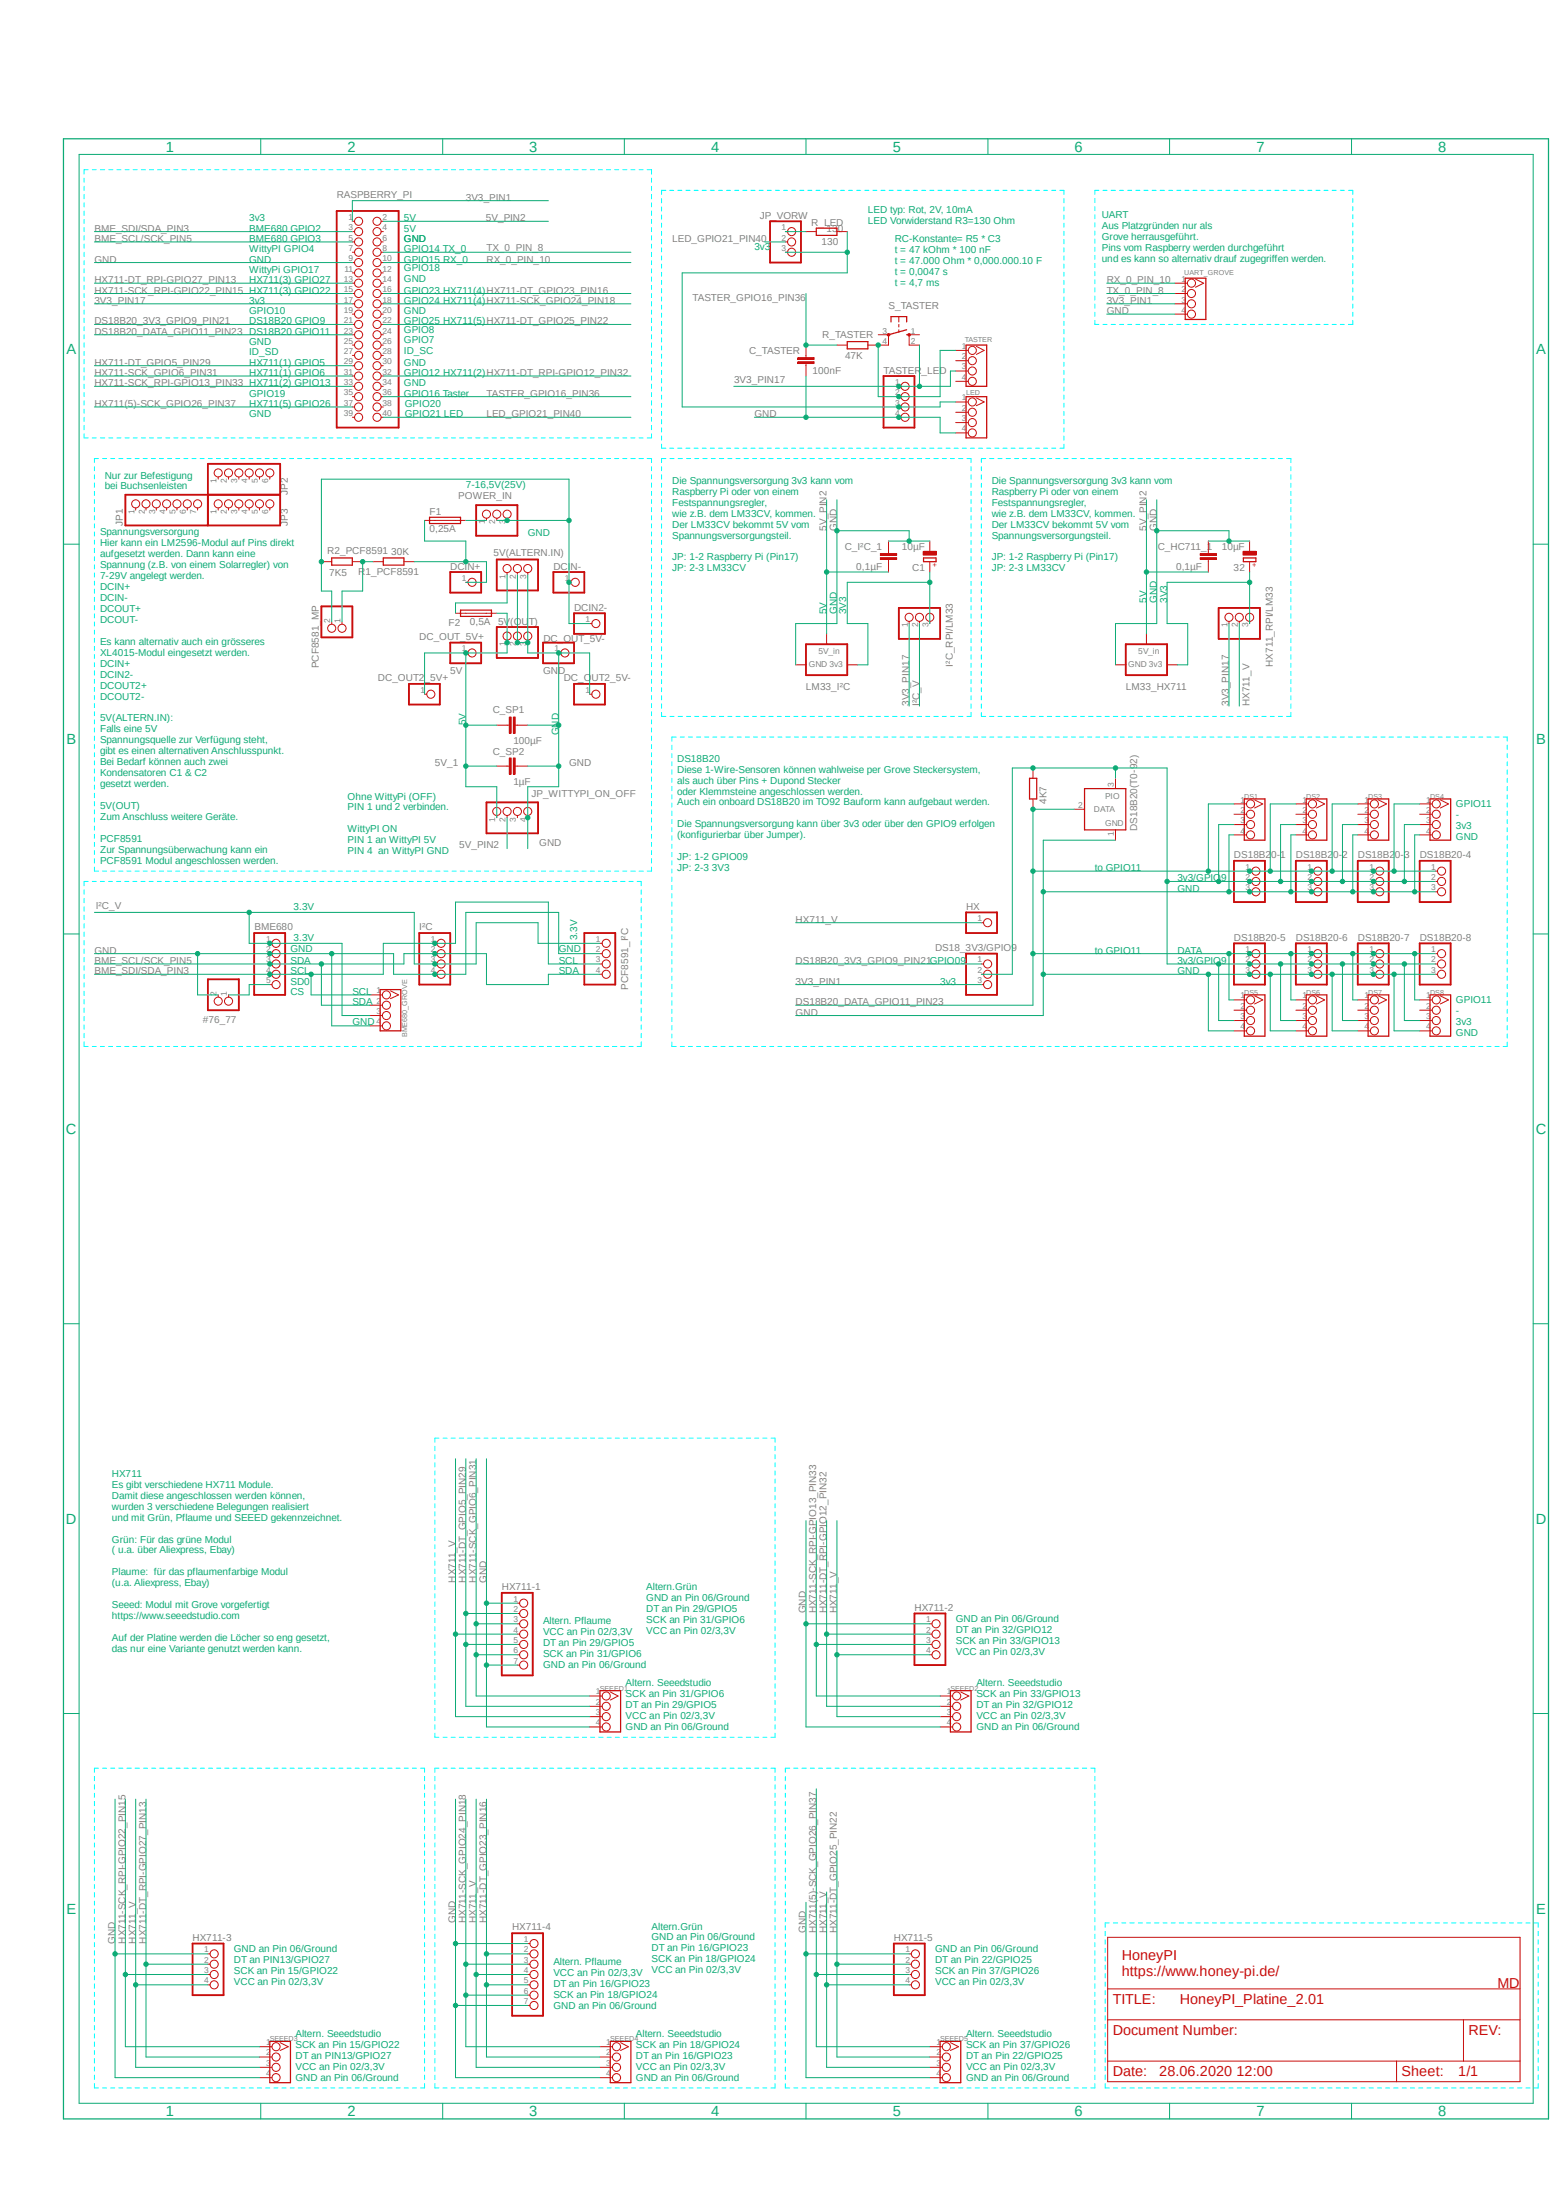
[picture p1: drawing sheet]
<svg xmlns="http://www.w3.org/2000/svg" width="210mm" height="297mm" viewBox="0 0 210 297" stroke-linecap="round" stroke-linejoin="round" font-family="sans-serif">
<defs><g id="words">
<g font-size="2" fill="#0dab76">
<text x="22.4" y="20.6">1</text>
<text x="47.1" y="20.6">2</text>
<text x="71.7" y="20.6">3</text>
<text x="96.3" y="20.6">4</text>
<text x="120.9" y="20.6">5</text>
<text x="145.5" y="20.6">6</text>
<text x="170.1" y="20.6">7</text>
<text x="194.7" y="20.6">8</text>
<text x="9" y="48">A</text>
<text x="208" y="48">A</text>
<text x="9" y="100.8">B</text>
<text x="208" y="100.8">B</text>
<text x="8.9" y="153.6">C</text>
<text x="207.9" y="153.6">C</text>
<text x="8.9" y="206.4">D</text>
<text x="207.9" y="206.4">D</text>
<text x="9" y="259.2">E</text>
<text x="208" y="259.2">E</text>
<text x="22.4" y="286.6">1</text>
<text x="47.1" y="286.6">2</text>
<text x="71.7" y="286.6">3</text>
<text x="96.3" y="286.6">4</text>
<text x="120.9" y="286.6">5</text>
<text x="145.5" y="286.6">6</text>
<text x="170.1" y="286.6">7</text>
<text x="194.7" y="286.6">8</text>
</g>
<g font-size="1.9" fill="#c90d0c">
<text x="151.9" y="265.5">HoneyPI</text>
<text x="151.9" y="267.6">https://www.honey-pi.de/</text>
<text x="202.8" y="269.2">MD</text>
<text x="150.7" y="271.4">TITLE:</text>
<text x="150.7" y="275.6">Document Number:</text>
<text x="159.8" y="271.4">HoneyPI_Platine_2.01</text>
<text x="198.8" y="275.6">REV:</text>
<text x="150.7" y="281.2">Date:</text>
<text x="157" y="281.2">28.06.2020 12:00</text>
<text x="189.8" y="281.2">Sheet:</text>
<text x="197.4" y="281.2">1/1</text>
</g>
<g font-size="1.4" fill="#0dab76">
<text x="33.7" y="30">3v3</text>
<text x="54.7" y="30">5V</text>
<text x="117.5" y="28.9">LED typ: Rot, 2V, 10mA</text>
<text x="149.2" y="29.5">UART</text>
<text x="33.7" y="31.4">BME680 GPIO2</text>
<text x="33.7" y="32.8">BME680 GPIO3</text>
<text x="33.7" y="34.2">WittyPI GPIO4</text>
<text x="33.7" y="35.6">GND</text>
<text x="54.7" y="32.8">GND</text>
<text x="54.7" y="31.4">5V</text>
<text x="54.7" y="35.6">GPIO15 RX_0</text>
<text x="54.7" y="34.2">GPIO14 TX_0</text>
<text x="102.2" y="33.9">3v3</text>
<text x="117.5" y="30.4">LED Vorwiderstand R3=130 Ohm</text>
<text x="121.2" y="32.8">RC-Konstante= R5 * C3</text>
<text x="121.2" y="34.3">t = 47 kOhm * 100 nF</text>
<text x="121.2" y="35.8">t = 47.000 Ohm * 0,000.000.10 F</text>
<text x="149.2" y="31">Aus Platzgründen nur als</text>
<text x="149.2" y="32.5">Grove herrausgeführt.</text>
<text x="149.2" y="34">Pins vom Raspberry werden durchgeführt</text>
<text x="149.2" y="35.5">und es kann so alternativ drauf zugegriffen werden.</text>
<text x="33.7" y="41.1">3v3</text>
<text x="33.7" y="37">WittyPi GPIO17</text>
<text x="33.7" y="38.4">HX711(3) GPIO27</text>
<text x="54.7" y="36.7">GPIO18</text>
<text x="54.7" y="38.2">GND</text>
<text x="54.7" y="39.8">GPIO23 HX711(4)HX711-DT_GPIO23_PIN16</text>
<text x="54.7" y="41.1">GPIO24 HX711(4)HX711-SCK_GPIO24_PIN18</text>
<text x="121.2" y="37.3">t = 0,0047 s</text>
<text x="121.2" y="38.7">t = 4,7 ms</text>
<text x="33.7" y="43.9">DS18B20 GPIO9</text>
<text x="33.7" y="46.7">GND</text>
<text x="33.7" y="42.5">GPIO10</text>
<text x="54.7" y="42.5">GND</text>
<text x="54.7" y="43.9">GPIO25 HX711(5)HX711-DT_GPIO25_PIN22</text>
<text x="54.7" y="45.1">GPIO8</text>
<text x="54.7" y="46.5">GPIO7</text>
<text x="54.7" y="47.9">ID_SC</text>
<text x="33.7" y="49.5">HX711(1) GPIO5</text>
<text x="33.7" y="50.9">HX711(1) GPIO6</text>
<text x="33.7" y="48.1">ID_SD</text>
<text x="33.7" y="53.7">GPIO19</text>
<text x="54.7" y="52.3">GND</text>
<text x="54.7" y="53.7">GPIO16 Taster</text>
<text x="54.7" y="49.5">GND</text>
<text x="54.7" y="50.9">GPIO12 HX711(2)HX711-DT_RPI-GPIO12_PIN32</text>
<text x="33.7" y="56.5">GND</text>
<text x="33.7" y="55.1">HX711(5) GPIO26</text>
<text x="54.8" y="56.5">GPIO21 LED</text>
<text x="54.8" y="55.1">GPIO20</text>
<text x="14.2" y="64.8">Nur zur Befestigung</text>
<text x="91" y="65.5">Die Spannungsversorgung 3v3 kann vom</text>
<text x="134.3" y="65.5">Die Spannungsversorgung 3v3 kann vom</text>
<text x="14.2" y="66.3">bei Buchsenleisten</text>
<text x="63.1" y="66.1">7-16,5V(25V)</text>
<text x="91" y="67">Raspberry Pi oder von einem</text>
<text x="91" y="68.5">Festspannungsregler,</text>
<text x="91" y="70">wie z.B. dem LM33CV, kommen.</text>
<text x="91" y="71.5">Der LM33CV bekommt 5V vom</text>
<text x="134.3" y="67">Raspberry Pi oder von einem</text>
<text x="134.3" y="68.5">Festspannungsregler,</text>
<text x="134.3" y="70">wie z.B. dem LM33CV, kommen.</text>
<text x="134.3" y="71.5">Der LM33CV bekommt 5V vom</text>
<text x="13.5" y="72.5">Spannungsversorgung</text>
<text x="13.5" y="74">Hier kann ein LM2596-Modul auf Pins direkt</text>
<text x="13.5" y="75.5">aufgesetzt werden. Dann kann eine</text>
<text x="13.5" y="77">Spannung (z.B. von einem Solarregler) von</text>
<text x="71.5" y="72.6">GND</text>
<text x="91" y="72.9">Spannungsversorgungsteil.</text>
<text x="91" y="75.9">JP: 1-2 Raspberry Pi (Pin17)</text>
<text x="91" y="77.4">JP: 2-3 LM33CV</text>
<text x="134.3" y="72.9">Spannungsversorgungsteil.</text>
<text x="134.3" y="75.9">JP: 1-2 Raspberry Pi (Pin17)</text>
<text x="134.3" y="77.4">JP: 2-3 LM33CV</text>
<text x="13.5" y="78.4">7-29V angelegt werden.</text>
<text x="13.5" y="79.9">DCIN+</text>
<text x="13.5" y="81.4">DCIN-</text>
<text x="13.5" y="82.9">DCOUT+</text>
<text x="111.9" y="83.2" transform="rotate(-90 111.9 83.2)">5V</text>
<text x="113.3" y="83.2" transform="rotate(-90 113.3 83.2)">GND</text>
<text x="114.6" y="83.2" transform="rotate(-90 114.6 83.2)">3V3</text>
<text x="155.2" y="81.7" transform="rotate(-90 155.2 81.7)">5V</text>
<text x="156.6" y="81.7" transform="rotate(-90 156.6 81.7)">GND</text>
<text x="158" y="81.7" transform="rotate(-90 158 81.7)">3V3</text>
<text x="13.5" y="84.4">DCOUT-</text>
<text x="13.5" y="87.3">Es kann alternativ auch ein grösseres</text>
<text x="13.5" y="88.8">XL4015-Modul eingesetzt werden.</text>
<text x="13.5" y="90.3">DCIN+</text>
<text x="13.5" y="91.8">DCIN2-</text>
<text x="13.5" y="93.3">DCOUT2+</text>
<text x="13.5" y="94.7">DCOUT2-</text>
<text x="13.5" y="97.7">5V(ALTERN.IN):</text>
<text x="13.5" y="99.2">Falls eine 5V</text>
<text x="13.5" y="100.7">Spannungsquelle zur Verfügung steht,</text>
<text x="63.1" y="98.2" transform="rotate(-90 63.1 98.2)">5V</text>
<text x="75.6" y="99.6" transform="rotate(-90 75.6 99.6)">GND</text>
<text x="13.5" y="102.2">gibt es einen alternativen Anschlusspunkt.</text>
<text x="13.5" y="103.6">Bei Bedarf können auch zwei</text>
<text x="13.5" y="105.1">Kondensatoren C1 &amp; C2</text>
<text x="13.5" y="106.6">gesetzt werden.</text>
<text x="91.7" y="103.2">DS18B20</text>
<text x="91.7" y="104.6">Diese 1-Wire-Sensoren können wahlweise per Grove Steckersystem,</text>
<text x="91.7" y="106.1">als auch über Pins + Dupond Stecker</text>
<text x="91.7" y="107.6">oder Klemmsteine angeschlossen werden.</text>
<text x="13.5" y="109.6">5V(OUT)</text>
<text x="13.5" y="111">Zum Anschluss weitere Geräte.</text>
<text x="47.1" y="108.3">Ohne WittyPi (OFF)</text>
<text x="47.1" y="109.8">PIN 1 und 2 verbinden.</text>
<text x="47.1" y="112.7">WittyPI ON</text>
<text x="91.7" y="109.1">Auch ein onboard DS18B20 im TO92 Bauform kann aufgebaut werden.</text>
<text x="91.7" y="112.1">Die Spannungsversorgung kann über 3v3 oder über den GPIO9 erfolgen</text>
<text x="91.7" y="113.5">(konfigurierbar über Jumper).</text>
<text x="197.1" y="109.3">GPIO11</text>
<text x="197.1" y="110.8">-</text>
<text x="197.1" y="112.3">3v3</text>
<text x="197.1" y="113.8">GND</text>
<text x="13.5" y="114">PCF8591</text>
<text x="13.5" y="115.5">Zur Spannungsüberwachung kann ein</text>
<text x="13.5" y="117">PCF8591 Modul angeschlossen werden.</text>
<text x="47.1" y="114.2">PIN 1 an WittyPI 5V</text>
<text x="47.1" y="115.7">PIN 4 an WittyPI GND</text>
<text x="91.7" y="116.5">JP: 1-2 GPIO09</text>
<text x="91.7" y="118">JP: 2-3 3V3</text>
<text x="148.3" y="118">to GPIO11</text>
<text x="159.4" y="119.4">3v3/GPIO9</text>
<text x="39.8" y="123.3">3.3V</text>
<text x="159.4" y="120.8">GND</text>
<text x="39.3" y="129">GND</text>
<text x="39.3" y="132">SCL</text>
<text x="39.3" y="130.6">SDA</text>
<text x="39.8" y="127.5">3.3V</text>
<text x="75.6" y="129">GND</text>
<text x="75.6" y="132">SDA</text>
<text x="75.6" y="130.6">SCL</text>
<text x="78.1" y="127.3" transform="rotate(-90 78.1 127.3)">3.3V</text>
<text x="148.3" y="129.2">to GPIO11</text>
<text x="159.4" y="129.2">DATA</text>
<text x="159.4" y="132">GND</text>
<text x="159.4" y="130.6">3v3/GPIO9</text>
<text x="39.3" y="133.4">SD0</text>
<text x="39.3" y="134.7">CS</text>
<text x="47.7" y="136.1">SDA</text>
<text x="47.7" y="134.7">SCL</text>
<text x="127.3" y="133.4">3v3</text>
<text x="197.1" y="135.9">GPIO11</text>
<text x="197.1" y="137.4">-</text>
<text x="47.7" y="138.8">GND</text>
<text x="197.1" y="138.9">3v3</text>
<text x="197.1" y="140.3">GND</text>
<text x="15.2" y="200">HX711</text>
<text x="15.2" y="201.5">Es gibt verschiedene HX711 Module.</text>
<text x="15.2" y="203">Damit diese angeschlossen werden können,</text>
<text x="15.2" y="204.5">wurden 3 verschiedene Belegungen realisiert</text>
<text x="15.2" y="206">und mit Grün, Pflaume und SEEED gekennzeichnet.</text>
<text x="15.2" y="208.9">Grün: Für das grüne Modul</text>
<text x="15.2" y="210.4">( u.a. über Aliexpress, Ebay)</text>
<text x="15.2" y="213.4">Plaume: für das pflaumenfarbige Modul</text>
<text x="15.2" y="214.8">(u.a. Aliexpress, Ebay)</text>
<text x="87.5" y="215.4">Altern.Grün</text>
<text x="15.2" y="217.8">Seeed: Modul mit Grove vorgefertigt</text>
<text x="15.2" y="219.3">https://www.seeedstudio.com</text>
<text x="73.5" y="220">Altern. Pflaume</text>
<text x="73.5" y="221.5">VCC an Pin 02/3,3V</text>
<text x="87.5" y="216.9">GND an Pin 06/Ground</text>
<text x="87.5" y="218.4">DT an Pin 29/GPIO5</text>
<text x="87.5" y="219.8">SCK an Pin 31/GPIO6</text>
<text x="87.5" y="221.3">VCC an Pin 02/3,3V</text>
<text x="129.4" y="219.7">GND an Pin 06/Ground</text>
<text x="129.4" y="221.1">DT an Pin 32/GPIO12</text>
<text x="15.2" y="222.2">Auf der Platine werden die Löcher so eng gesetzt,</text>
<text x="15.2" y="223.7">das nur eine Variante genutzt werden kann.</text>
<text x="73.5" y="223">DT an Pin 29/GPIO5</text>
<text x="73.5" y="224.5">SCK an Pin 31/GPIO6</text>
<text x="73.5" y="225.9">GND an Pin 06/Ground</text>
<text x="129.4" y="222.6">SCK an Pin 33/GPIO13</text>
<text x="129.4" y="224.1">VCC an Pin 02/3,3V</text>
<text x="84.7" y="228.4">Altern. Seeedstudio</text>
<text x="84.7" y="229.9">SCK an Pin 31/GPIO6</text>
<text x="84.7" y="231.4">DT an Pin 29/GPIO5</text>
<text x="84.7" y="232.8">VCC an Pin 02/3,3V</text>
<text x="132.2" y="228.4">Altern. Seeedstudio</text>
<text x="132.2" y="229.9">SCK an Pin 33/GPIO13</text>
<text x="132.2" y="231.4">DT an Pin 32/GPIO12</text>
<text x="132.2" y="232.8">VCC an Pin 02/3,3V</text>
<text x="84.7" y="234.3">GND an Pin 06/Ground</text>
<text x="132.2" y="234.3">GND an Pin 06/Ground</text>
<text x="88.2" y="261.3">Altern.Grün</text>
<text x="88.2" y="262.8">GND an Pin 06/Ground</text>
<text x="31.7" y="264.4">GND an Pin 06/Ground</text>
<text x="31.7" y="265.9">DT an PIN13/GPIO27</text>
<text x="31.7" y="267.3">SCK an Pin 15/GPIO22</text>
<text x="31.7" y="268.8">VCC an Pin 02/3,3V</text>
<text x="74.9" y="266.1">Altern. Pflaume</text>
<text x="74.9" y="267.6">VCC an Pin 02/3,3V</text>
<text x="74.9" y="269.1">DT an Pin 16/GPIO23</text>
<text x="88.2" y="264.3">DT an Pin 16/GPIO23</text>
<text x="88.2" y="265.8">SCK an Pin 18/GPIO24</text>
<text x="88.2" y="267.3">VCC an Pin 02/3,3V</text>
<text x="126.6" y="264.4">GND an Pin 06/Ground</text>
<text x="126.6" y="265.9">DT an Pin 22/GPIO25</text>
<text x="126.6" y="267.3">SCK an Pin 37/GPIO26</text>
<text x="126.6" y="268.8">VCC an Pin 02/3,3V</text>
<text x="40" y="275.9">Altern. Seeedstudio</text>
<text x="74.9" y="270.6">SCK an Pin 18/GPIO24</text>
<text x="74.9" y="272">GND an Pin 06/Ground</text>
<text x="86.1" y="275.9">Altern. Seeedstudio</text>
<text x="130.8" y="275.9">Altern. Seeedstudio</text>
<text x="40" y="277.4">SCK an Pin 15/GPIO22</text>
<text x="40" y="278.8">DT an PIN13/GPIO27</text>
<text x="40" y="280.3">VCC an Pin 02/3,3V</text>
<text x="40" y="281.8">GND an Pin 06/Ground</text>
<text x="86.1" y="277.4">SCK an Pin 18/GPIO24</text>
<text x="86.1" y="278.8">DT an Pin 16/GPIO23</text>
<text x="86.1" y="280.3">VCC an Pin 02/3,3V</text>
<text x="86.1" y="281.8">GND an Pin 06/Ground</text>
<text x="130.8" y="277.4">SCK an Pin 37/GPIO26</text>
<text x="130.8" y="278.8">DT an Pin 22/GPIO25</text>
<text x="130.8" y="280.3">VCC an Pin 02/3,3V</text>
<text x="130.8" y="281.8">GND an Pin 06/Ground</text>
</g>
<g font-size="1.4" fill="#808080">
<text x="45.6" y="26.8">RASPBERRY_PI</text>
<text x="63.1" y="27.2">3V3_PIN1</text>
<text x="65.8" y="29.9">5V_PIN2</text>
<text x="102.9" y="29.6">JP_VORW</text>
<text x="12.8" y="32.8">BME_SCL/SCK_PIN5</text>
<text x="12.8" y="31.4">BME_SDI/SDA_PIN3</text>
<text x="12.8" y="35.6">GND</text>
<text x="65.9" y="34">TX_0_PIN_8</text>
<text x="65.9" y="35.6">RX_0_PIN_10</text>
<text x="91" y="32.8">LED_GPIO21_PIN40</text>
<text x="109.9" y="30.6">R_LED</text>
<text x="111.3" y="33.2">130</text>
<text x="111.9" y="31.4">130</text>
<text x="12.8" y="38.4">HX711-DT_RPI-GPIO27_PIN13</text>
<text x="12.8" y="39.8">HX711-SCK_RPI-GPIO22_PIN15 HX711(3) GPIO22</text>
<text x="12.8" y="41.1">3V3_PIN17</text>
<text x="93.8" y="40.7">TASTER_GPIO16_PIN36</text>
<text x="120.3" y="41.9">S_TASTER</text>
<text x="149.9" y="39.8">TX_0_PIN_8</text>
<text x="149.9" y="38.4">RX_0_PIN_10</text>
<text x="149.9" y="41.1">3V3_PIN1</text>
<text x="12.8" y="43.9">DS18B20_3V3_GPIO9_PIN21</text>
<text x="12.8" y="45.3">DS18B20_DATA_GPIO11_PIN23 DS18B20 GPIO11</text>
<text x="101.4" y="47.9">C_TASTER</text>
<text x="111.3" y="45.8">R_TASTER</text>
<text x="149.9" y="42.5">GND</text>
<text x="12.8" y="49.5">HX711-DT_GPIO5_PIN29</text>
<text x="12.8" y="52.3">HX711-SCK_RPI-GPIO13_PIN33 HX711(2) GPIO13</text>
<text x="12.8" y="50.9">HX711-SCK_GPIO6_PIN31</text>
<text x="65.9" y="53.7">TASTER_GPIO16_PIN36</text>
<text x="99.4" y="51.9">3V3_PIN17</text>
<text x="110" y="50.7">100nF</text>
<text x="114.4" y="48.7">47K</text>
<text x="119.6" y="50.6">TASTER_LED</text>
<text x="12.8" y="55.1">HX711(5)-SCK_GPIO26_PIN37</text>
<text x="65.9" y="56.5">LED_GPIO21_PIN40</text>
<text x="102.2" y="56.5">GND</text>
<text x="16.6" y="71.2" transform="rotate(-90 16.6 71.2)">JP1</text>
<text x="39" y="71.2" transform="rotate(-90 39 71.2)">JP3</text>
<text x="39" y="67" transform="rotate(-90 39 67)">JP2</text>
<text x="58.2" y="69.7">F1</text>
<text x="62.1" y="67.6">POWER_IN</text>
<text x="111.9" y="71.9" transform="rotate(-90 111.9 71.9)">5V_PIN2</text>
<text x="113.3" y="71.9" transform="rotate(-90 113.3 71.9)">GND</text>
<text x="155.2" y="71.9" transform="rotate(-90 155.2 71.9)">5V_PIN2</text>
<text x="156.6" y="71.9" transform="rotate(-90 156.6 71.9)">GND</text>
<text x="44.3" y="75.1">R2_PCF8591</text>
<text x="48.5" y="77.9">R1_PCF8591</text>
<text x="53" y="75.2">30K</text>
<text x="58.2" y="72.1">0,25A</text>
<text x="61" y="77.1">DCIN+</text>
<text x="66.8" y="75.3">5V(ALTERN.IN)</text>
<text x="74.9" y="77.1">DCIN-</text>
<text x="114.4" y="74.5">C_I²C_1</text>
<text x="116" y="77.3">0,1µF</text>
<text x="122.1" y="74.5">10µF</text>
<text x="123.5" y="77.3">C1</text>
<text x="156.8" y="74.5">C_HC711_1</text>
<text x="159.3" y="77.3">0,1µF</text>
<text x="165.4" y="74.5">10µF</text>
<text x="167" y="77.3">32</text>
<text x="44.6" y="78">7K5</text>
<text x="77.7" y="82.7">DCIN2-</text>
<text x="56.8" y="86.7">DC_OUT_5V+</text>
<text x="60.7" y="84.8">F2</text>
<text x="63.6" y="84.7">0,5A</text>
<text x="67.4" y="84.7">5V(OUT)</text>
<text x="73.6" y="87">DC_OUT_5V-</text>
<text x="43.2" y="90.5" transform="rotate(-90 43.2 90.5)">PCF8581_MP</text>
<text x="51.2" y="92.2">DC_OUT2_5V+</text>
<text x="61" y="91.2">5V</text>
<text x="73.5" y="91.2">GND</text>
<text x="76.3" y="92.2">DC_OUT2_5V-</text>
<text x="109.1" y="93.5">LM33_I²C</text>
<text x="123.1" y="95.6" transform="rotate(-90 123.1 95.6)">3V3_PIN17</text>
<text x="124.5" y="95.6" transform="rotate(-90 124.5 95.6)">I²C_V</text>
<text x="129" y="90.3" transform="rotate(-90 129 90.3)">I²C_RPI/LM33</text>
<text x="152.4" y="93.5">LM33_HX711</text>
<text x="166.4" y="95.6" transform="rotate(-90 166.4 95.6)">3V3_PIN17</text>
<text x="169.2" y="95.6" transform="rotate(-90 169.2 95.6)">HX711_V</text>
<text x="172.3" y="90.3" transform="rotate(-90 172.3 90.3)">HX711_RPI/LM33</text>
<text x="66.7" y="96.6">C_SP1</text>
<text x="69.5" y="100.8">100µF</text>
<text x="58.9" y="103.8">5V_1</text>
<text x="66.7" y="102.2">C_SP2</text>
<text x="69.5" y="106.4">1µF</text>
<text x="72" y="107.9">JP_WITTYPI_ON_OFF</text>
<text x="77" y="103.8">GND</text>
<text x="141.7" y="108.9" transform="rotate(-90 141.7 108.9)">4K7</text>
<text x="154" y="112.5" transform="rotate(-90 154 112.5)">DS18B20(T0-92)</text>
<text x="62.2" y="114.9">5V_PIN2</text>
<text x="73" y="114.5">GND</text>
<text x="167.1" y="116.2">DS18B20-1</text>
<text x="175.5" y="116.2">DS18B20-2</text>
<text x="183.9" y="116.2">DS18B20-3</text>
<text x="192.2" y="116.2">DS18B20-4</text>
<text x="13" y="123.1">I²C_V</text>
<text x="34.5" y="126">BME680</text>
<text x="56.8" y="126">I²C</text>
<text x="107.7" y="125">HX711_V</text>
<text x="130.8" y="123.2">HX</text>
<text x="12.8" y="130.6">BME_SCL/SCK_PIN5</text>
<text x="12.8" y="132">BME_SDI/SDA_PIN3</text>
<text x="12.8" y="129.2">GND</text>
<text x="107.7" y="130.6">DS18B20_3V3_GPIO9_PIN21GPIO09</text>
<text x="126.6" y="128.8">DS18_3V3/GPIO9</text>
<text x="167.1" y="127.4">DS18B20-5</text>
<text x="175.5" y="127.4">DS18B20-6</text>
<text x="183.9" y="127.4">DS18B20-7</text>
<text x="192.2" y="127.4">DS18B20-8</text>
<text x="85" y="134" transform="rotate(-90 85 134)">PCF8591_I²C</text>
<text x="107.7" y="133.4">3V3_PIN1</text>
<text x="107.7" y="136.1">DS18B20_DATA_GPIO11_PIN23</text>
<text x="107.7" y="137.5">GND</text>
<text x="27.5" y="138.6">#76_77</text>
<text x="61.7" y="214.3" transform="rotate(-90 61.7 214.3)">HX711_V</text>
<text x="63.1" y="214.3" transform="rotate(-90 63.1 214.3)">HX711-DT_GPIO5_PIN29</text>
<text x="64.5" y="214.3" transform="rotate(-90 64.5 214.3)">HX711-SCK_GPIO6_PIN31</text>
<text x="65.9" y="214.3" transform="rotate(-90 65.9 214.3)">GND</text>
<text x="67.9" y="215.4">HX711-1</text>
<text x="109.1" y="218.5" transform="rotate(-90 109.1 218.5)">GND</text>
<text x="110.5" y="218.5" transform="rotate(-90 110.5 218.5)">HX711-SCK_RPI-GPIO13_PIN33</text>
<text x="111.9" y="218.5" transform="rotate(-90 111.9 218.5)">HX711-DT_RPI-GPIO12_PIN32</text>
<text x="113.3" y="218.5" transform="rotate(-90 113.3 218.5)">HX711_V</text>
<text x="123.8" y="218.2">HX711-2</text>
<text x="15.6" y="263.2" transform="rotate(-90 15.6 263.2)">GND</text>
<text x="17" y="263.2" transform="rotate(-90 17 263.2)">HX711-SCK_RPI-GPIO22_PIN15</text>
<text x="18.4" y="263.2" transform="rotate(-90 18.4 263.2)">HX711_V</text>
<text x="19.8" y="263.2" transform="rotate(-90 19.8 263.2)">HX711-DT_RPI-GPIO27_PIN13</text>
<text x="26.1" y="262.8">HX711-3</text>
<text x="61.7" y="260.4" transform="rotate(-90 61.7 260.4)">GND</text>
<text x="63.1" y="260.4" transform="rotate(-90 63.1 260.4)">HX711-SCK_GPIO24_PIN18</text>
<text x="64.5" y="260.4" transform="rotate(-90 64.5 260.4)">HX711_V</text>
<text x="65.9" y="260.4" transform="rotate(-90 65.9 260.4)">HX711-DT_GPIO23_PIN16</text>
<text x="69.3" y="261.5">HX711-4</text>
<text x="109.1" y="261.8" transform="rotate(-90 109.1 261.8)">GND</text>
<text x="110.5" y="261.8" transform="rotate(-90 110.5 261.8)">HX711(5)-SCK_GPIO26_PIN37</text>
<text x="111.9" y="261.8" transform="rotate(-90 111.9 261.8)">HX711_V</text>
<text x="113.3" y="261.8" transform="rotate(-90 113.3 261.8)">HX711-DT_GPIO25_PIN22</text>
<text x="121" y="262.8">HX711-5</text>
</g>
<g font-size="1.1" fill="#808080">
<text x="47.2" y="29.8">1</text>
<text x="51.8" y="29.8">2</text>
<text x="47.2" y="31.2">3</text>
<text x="47.2" y="32.6">5</text>
<text x="47.2" y="34">7</text>
<text x="47.2" y="35.4">9</text>
<text x="51.8" y="31.2">4</text>
<text x="51.8" y="32.6">6</text>
<text x="51.8" y="34">8</text>
<text x="51.8" y="35.4">10</text>
<text x="105.8" y="31.2">1</text>
<text x="105.8" y="32.6">2</text>
<text x="105.8" y="34">3</text>
<text x="46.6" y="38.2">13</text>
<text x="46.6" y="39.6">15</text>
<text x="46.6" y="41">17</text>
<text x="46.7" y="36.8">11</text>
<text x="51.8" y="36.8">12</text>
<text x="51.8" y="38.2">14</text>
<text x="51.8" y="39.6">16</text>
<text x="51.8" y="41">18</text>
<text x="160" y="38.2">1</text>
<text x="160" y="39.6">2</text>
<text x="160" y="41">3</text>
<text x="46.6" y="42.4">19</text>
<text x="46.6" y="43.8">21</text>
<text x="46.6" y="45.2">23</text>
<text x="46.6" y="46.6">25</text>
<text x="46.6" y="48">27</text>
<text x="51.8" y="42.4">20</text>
<text x="51.8" y="43.8">22</text>
<text x="51.8" y="45.2">24</text>
<text x="51.8" y="46.6">26</text>
<text x="51.8" y="48">28</text>
<text x="119.5" y="45.2">3</text>
<text x="119.5" y="46.6">4</text>
<text x="123.3" y="45.2">1</text>
<text x="123.3" y="46.6">2</text>
<text x="130.3" y="47.2">1</text>
<text x="160" y="42.4">4</text>
<text x="46.6" y="49.4">29</text>
<text x="46.6" y="50.8">31</text>
<text x="46.6" y="52.2">33</text>
<text x="46.6" y="53.6">35</text>
<text x="51.8" y="49.4">30</text>
<text x="51.8" y="50.8">32</text>
<text x="51.8" y="52.2">34</text>
<text x="51.8" y="53.6">36</text>
<text x="121.2" y="52.2">1</text>
<text x="121.2" y="53.6">2</text>
<text x="130.3" y="48.6">2</text>
<text x="130.3" y="50">3</text>
<text x="130.3" y="51.4">4</text>
<text x="46.6" y="54.9">37</text>
<text x="46.6" y="56.3">39</text>
<text x="51.8" y="54.9">38</text>
<text x="51.8" y="56.3">40</text>
<text x="121.2" y="54.9">3</text>
<text x="121.2" y="56.3">4</text>
<text x="130.3" y="54.2">1</text>
<text x="130.3" y="55.6">2</text>
<text x="130.3" y="57">3</text>
<text x="130.3" y="58.4">4</text>
<text x="29.3" y="65.4" transform="rotate(-90 29.3 65.4)">1</text>
<text x="30.7" y="65.4" transform="rotate(-90 30.7 65.4)">2</text>
<text x="32.1" y="65.4" transform="rotate(-90 32.1 65.4)">3</text>
<text x="33.5" y="65.4" transform="rotate(-90 33.5 65.4)">4</text>
<text x="34.9" y="65.4" transform="rotate(-90 34.9 65.4)">5</text>
<text x="36.3" y="65.4" transform="rotate(-90 36.3 65.4)">6</text>
<text x="18.2" y="69.6" transform="rotate(-90 18.2 69.6)">1</text>
<text x="19.6" y="69.6" transform="rotate(-90 19.6 69.6)">2</text>
<text x="21" y="69.6" transform="rotate(-90 21 69.6)">3</text>
<text x="22.4" y="69.6" transform="rotate(-90 22.4 69.6)">4</text>
<text x="23.7" y="69.6" transform="rotate(-90 23.7 69.6)">5</text>
<text x="25.1" y="69.6" transform="rotate(-90 25.1 69.6)">6</text>
<text x="26.5" y="69.6" transform="rotate(-90 26.5 69.6)">7</text>
<text x="29.3" y="69.6" transform="rotate(-90 29.3 69.6)">1</text>
<text x="30.7" y="69.6" transform="rotate(-90 30.7 69.6)">2</text>
<text x="32.1" y="69.6" transform="rotate(-90 32.1 69.6)">3</text>
<text x="33.5" y="69.6" transform="rotate(-90 33.5 69.6)">4</text>
<text x="34.9" y="69.6" transform="rotate(-90 34.9 69.6)">5</text>
<text x="36.3" y="69.6" transform="rotate(-90 36.3 69.6)">6</text>
<text x="65.7" y="71" transform="rotate(-90 65.7 71)">1</text>
<text x="67.1" y="71" transform="rotate(-90 67.1 71)">2</text>
<text x="68.5" y="71" transform="rotate(-90 68.5 71)">3</text>
<text x="62.5" y="78.7">1</text>
<text x="68.5" y="78.4" transform="rotate(-90 68.5 78.4)">1</text>
<text x="69.9" y="78.4" transform="rotate(-90 69.9 78.4)">2</text>
<text x="71.2" y="78.4" transform="rotate(-90 71.2 78.4)">3</text>
<text x="76.5" y="78.7">1</text>
<text x="44.7" y="84.3" transform="rotate(-90 44.7 84.3)">2</text>
<text x="46.1" y="84.3" transform="rotate(-90 46.1 84.3)">1</text>
<text x="62.5" y="88.2">1</text>
<text x="68.5" y="87.5" transform="rotate(-90 68.5 87.5)">1</text>
<text x="69.9" y="87.5" transform="rotate(-90 69.9 87.5)">2</text>
<text x="71.2" y="87.5" transform="rotate(-90 71.2 87.5)">3</text>
<text x="75.1" y="88.2">1</text>
<text x="79.3" y="84.2">1</text>
<text x="110.8" y="88.5">5V_in</text>
<text x="122.9" y="85" transform="rotate(-90 122.9 85)">1</text>
<text x="124.3" y="85" transform="rotate(-90 124.3 85)">2</text>
<text x="125.7" y="85" transform="rotate(-90 125.7 85)">3</text>
<text x="154.1" y="88.5">5V_in</text>
<text x="166.2" y="85" transform="rotate(-90 166.2 85)">1</text>
<text x="167.6" y="85" transform="rotate(-90 167.6 85)">2</text>
<text x="169" y="85" transform="rotate(-90 169 85)">3</text>
<text x="56.9" y="93.8">1</text>
<text x="79.3" y="93.8">1</text>
<text x="109.5" y="90.4">GND 3v3</text>
<text x="152.8" y="90.4">GND 3v3</text>
<text x="150.8" y="106.6" transform="rotate(-90 150.8 106.6)">3</text>
<text x="67.1" y="111.3" transform="rotate(-90 67.1 111.3)">1</text>
<text x="68.5" y="111.3" transform="rotate(-90 68.5 111.3)">2</text>
<text x="69.9" y="111.3" transform="rotate(-90 69.9 111.3)">3</text>
<text x="71.2" y="111.3" transform="rotate(-90 71.2 111.3)">4</text>
<text x="146" y="109.4">2</text>
<text x="148.1" y="110">DATA</text>
<text x="149.6" y="108.2">PIO</text>
<text x="149.6" y="111.8">GND</text>
<text x="150.8" y="113.2" transform="rotate(-90 150.8 113.2)">1</text>
<text x="168" y="108.7">1</text>
<text x="168" y="110.1">2</text>
<text x="168" y="111.5">3</text>
<text x="168" y="112.9">4</text>
<text x="176.4" y="108.7">1</text>
<text x="176.4" y="110.1">2</text>
<text x="176.4" y="111.5">3</text>
<text x="176.4" y="112.9">4</text>
<text x="184.7" y="108.7">1</text>
<text x="184.7" y="110.1">2</text>
<text x="184.7" y="111.5">3</text>
<text x="184.7" y="112.9">4</text>
<text x="193.1" y="108.7">1</text>
<text x="193.1" y="110.1">2</text>
<text x="193.1" y="111.5">3</text>
<text x="193.1" y="112.9">4</text>
<text x="168.7" y="117.8">1</text>
<text x="168.7" y="119.2">2</text>
<text x="177" y="117.8">1</text>
<text x="177" y="119.2">2</text>
<text x="185.4" y="117.8">1</text>
<text x="185.4" y="119.2">2</text>
<text x="193.8" y="117.8">1</text>
<text x="193.8" y="119.2">2</text>
<text x="132.4" y="124.8">1</text>
<text x="168.7" y="120.6">3</text>
<text x="177" y="120.6">3</text>
<text x="185.4" y="120.6">3</text>
<text x="193.8" y="120.6">3</text>
<text x="36" y="127.6">1</text>
<text x="36" y="128.9">2</text>
<text x="36" y="130.3">3</text>
<text x="36" y="131.7">4</text>
<text x="58.3" y="127.6">1</text>
<text x="58.3" y="128.9">2</text>
<text x="58.3" y="130.3">3</text>
<text x="58.3" y="131.7">4</text>
<text x="80.7" y="127.6">1</text>
<text x="80.7" y="128.9">2</text>
<text x="80.7" y="130.3">3</text>
<text x="80.7" y="131.7">4</text>
<text x="132.4" y="130.3">1</text>
<text x="132.4" y="131.7">2</text>
<text x="168.7" y="128.9">1</text>
<text x="168.7" y="130.3">2</text>
<text x="168.7" y="131.7">3</text>
<text x="177" y="128.9">1</text>
<text x="177" y="130.3">2</text>
<text x="177" y="131.7">3</text>
<text x="185.4" y="128.9">1</text>
<text x="185.4" y="130.3">2</text>
<text x="185.4" y="131.7">3</text>
<text x="193.8" y="128.9">1</text>
<text x="193.8" y="130.3">2</text>
<text x="193.8" y="131.7">3</text>
<text x="29.3" y="134.8" transform="rotate(-90 29.3 134.8)">2</text>
<text x="30.7" y="134.8" transform="rotate(-90 30.7 134.8)">1</text>
<text x="36" y="133.1">5</text>
<text x="51" y="134.5">1</text>
<text x="51" y="135.9">2</text>
<text x="51" y="137.3">3</text>
<text x="132.4" y="133.1">3</text>
<text x="168" y="135.2">1</text>
<text x="168" y="136.6">2</text>
<text x="176.4" y="135.2">1</text>
<text x="176.4" y="136.6">2</text>
<text x="184.7" y="135.2">1</text>
<text x="184.7" y="136.6">2</text>
<text x="193.1" y="135.2">1</text>
<text x="193.1" y="136.6">2</text>
<text x="51" y="138.7">4</text>
<text x="168" y="138">3</text>
<text x="168" y="139.4">4</text>
<text x="176.4" y="138">3</text>
<text x="176.4" y="139.4">4</text>
<text x="184.7" y="138">3</text>
<text x="184.7" y="139.4">4</text>
<text x="193.1" y="138">3</text>
<text x="193.1" y="139.4">4</text>
<text x="69.5" y="216.9">1</text>
<text x="69.5" y="218.3">2</text>
<text x="69.5" y="219.7">3</text>
<text x="69.5" y="221.1">4</text>
<text x="125.4" y="219.7">1</text>
<text x="125.4" y="221.1">2</text>
<text x="69.5" y="222.5">5</text>
<text x="69.5" y="223.9">6</text>
<text x="69.5" y="225.3">7</text>
<text x="125.4" y="222.5">3</text>
<text x="125.4" y="223.9">4</text>
<text x="80.7" y="229.5">1</text>
<text x="80.7" y="230.9">2</text>
<text x="80.7" y="232.3">3</text>
<text x="80.7" y="233.7">4</text>
<text x="128.2" y="229.5">1</text>
<text x="128.2" y="230.9">2</text>
<text x="128.2" y="232.3">3</text>
<text x="128.2" y="233.7">4</text>
<text x="70.9" y="263">1</text>
<text x="27.6" y="264.4">1</text>
<text x="27.6" y="265.8">2</text>
<text x="27.6" y="267.2">3</text>
<text x="27.6" y="268.6">4</text>
<text x="70.9" y="264.4">2</text>
<text x="70.9" y="265.8">3</text>
<text x="70.9" y="267.2">4</text>
<text x="70.9" y="268.6">5</text>
<text x="122.6" y="264.4">1</text>
<text x="122.6" y="265.8">2</text>
<text x="122.6" y="267.2">3</text>
<text x="122.6" y="268.6">4</text>
<text x="70.9" y="270">6</text>
<text x="70.9" y="271.4">7</text>
<text x="36" y="277">1</text>
<text x="36" y="278.4">2</text>
<text x="36" y="279.8">3</text>
<text x="36" y="281.2">4</text>
<text x="82.1" y="277">1</text>
<text x="82.1" y="278.4">2</text>
<text x="82.1" y="279.8">3</text>
<text x="82.1" y="281.2">4</text>
<text x="126.8" y="277">1</text>
<text x="126.8" y="278.4">2</text>
<text x="126.8" y="279.8">3</text>
<text x="126.8" y="281.2">4</text>
</g>
<g font-size="1" fill="#808080">
<text x="160.4" y="37.3">UART_GROVE</text>
<text x="130.6" y="46.3">TASTER</text>
<text x="130.8" y="53.5">LED</text>
<text x="168.5" y="108.2">DS1</text>
<text x="176.9" y="108.2">DS2</text>
<text x="185.3" y="108.2">DS3</text>
<text x="193.6" y="108.2">DS4</text>
<text x="168.5" y="134.7">DS5</text>
<text x="176.9" y="134.7">DS6</text>
<text x="185.3" y="134.7">DS7</text>
<text x="193.6" y="134.7">DS8</text>
<text x="55.1" y="140.5" transform="rotate(-90 55.1 140.5)">BME680_GROVE</text>
<text x="81.2" y="229">SEEED1</text>
<text x="128.7" y="229">SEEED2</text>
<text x="36.5" y="276.5">SEEED3</text>
<text x="82.6" y="276.5">SEEED4</text>
<text x="127.3" y="276.5">SEEED5</text>
</g>
<g font-size="1" fill="#c90d0c">
<text x="126.9" y="76.8" transform="rotate(-90 126.9 76.8)">+</text>
<text x="170.2" y="76.8" transform="rotate(-90 170.2 76.8)">+</text>
</g>
</g></defs>
<path d="M8.4 18.6l201.5 268.6M209.9 18.6l-201.5 268.6" fill="none" stroke="#fff" stroke-width=".14"/>
<g fill="none" stroke="#0ff" stroke-width=".14">
<path d="M11.4 24.1v.6M11.4 25.2v.6M11.4 26.3v.6M11.4 27.5v.5M11.4 28.6v.6M11.4 29.7v.6M11.4 30.8v.6M11.4 31.9v.6M11.4 33.1v.5M11.4 34.2v.6M11.4 35.3v.6M11.4 36.4v.6"/>
<path d="M11.4 37.5v.6M11.4 38.7v.5M11.4 39.8v.5M11.9 23h-.5v.6M12.5 23h.5M13.6 23h.6M14.7 23h.6M15.8 23h.6M16.9 23h.6M18 23h.6M19.1 23h.6M20.2 23h.6"/>
<path d="M21.3 23h.6M22.4 23h.6M23.5 23h.6M24.6 23h.6M25.8 23h.5M26.9 23h.5M28 23h.5M29.1 23h.5M30.2 23h.5M31.3 23h.5M32.4 23h.5M33.5 23h.5"/>
<path d="M34.6 23h.6M35.7 23h.6M36.8 23h.6M37.9 23h.6M39 23h.6M40.1 23h.6M41.2 23h.6M42.3 23h.6M43.4 23h.6M44.5 23h.6M45.6 23h.6M46.8 23h.5"/>
<path d="M47.9 23h.5M49 23h.5M50.1 23h.5M51.2 23h.5M52.3 23h.5M53.4 23h.5M54.5 23h.5M55.6 23h.5M56.7 23h.6M57.8 23h.6M58.9 23h.6M60 23h.6"/>
<path d="M61.1 23h.6M62.2 23h.6M63.3 23h.6M64.4 23h.6M65.5 23h.6M66.6 23h.6M67.8 23h.5M68.9 23h.5M70 23h.5M71.1 23h.5M72.2 23h.5M73.3 23h.5"/>
<path d="M74.4 23h.5M75.5 23h.5M76.6 23h.5M77.7 23h.6M78.8 23h.6M79.9 23h.6M81 23h.6M82.1 23h.6M83.2 23h.6M84.3 23h.6M85.4 23h.6M86.5 23h.6"/>
<path d="M87.6 23h.6v.6M88.2 24.1v.6M88.2 25.2v.6M88.2 26.3v.6M88.2 27.5v.5M88.2 28.6v.6M88.2 29.7v.6M88.2 30.8v.6M88.2 31.9v.6M88.2 33.1v.5M88.2 34.2v.6M88.2 35.3v.6"/>
<path d="M88.2 36.4v.6M88.2 37.5v.6M88.2 38.7v.5M88.2 39.8v.5M89.6 26.9v.6M89.6 28v.6M89.6 29.1v.6M89.6 30.2v.6M89.6 31.3v.6M89.6 32.4v.6M89.6 33.6v.5M89.6 34.7v.5"/>
<path d="M89.6 35.8v.5M89.6 36.9v.5M89.6 38v.5M89.6 39.1v.6M90.2 25.8h-.6v.5M90.7 25.8h.5M91.8 25.8h.5M92.9 25.8h.5M94 25.8h.5M95.1 25.8h.5M96.2 25.8h.5M97.3 25.8h.5"/>
<path d="M98.4 25.8h.5M99.5 25.8h.5M100.6 25.8h.5M101.7 25.8h.5M102.8 25.8h.5M103.9 25.8h.5M105 25.8h.5M106.1 25.8h.5M107.2 25.8h.5M108.3 25.8h.5M109.4 25.8h.5M110.5 25.8h.5"/>
<path d="M111.6 25.8h.5M112.7 25.8h.5M113.8 25.8h.5M114.9 25.8h.5M116 25.8h.5M117.1 25.8h.5M118.2 25.8h.5M119.3 25.8h.5M120.4 25.8h.5M121.5 25.8h.5M122.6 25.8h.5M123.7 25.8h.5"/>
<path d="M124.8 25.8h.5M125.9 25.8h.5M127 25.8h.6M128.1 25.8h.6M129.2 25.8h.6M130.3 25.8h.6M131.4 25.8h.6M132.5 25.8h.6M133.6 25.8h.6M134.7 25.8h.6M135.8 25.8h.6M136.9 25.8h.6"/>
<path d="M138 25.8h.6M139.1 25.8h.6M140.2 25.8h.6M141.3 25.8h.6M142.4 25.8h.6M143.5 25.8h.6v.5M144.1 26.9v.6M144.1 28v.6M144.1 29.1v.6M144.1 30.2v.6M144.1 31.3v.6M144.1 32.4v.6"/>
<path d="M144.1 33.6v.5M144.1 34.7v.5M144.1 35.8v.5M144.1 36.9v.5M144.1 38v.5M144.1 39.1v.6M148.3 26.9v.5M148.3 28v.5M148.3 29.1v.5M148.3 30.2v.5M148.3 31.3v.5M148.3 32.4v.5"/>
<path d="M148.3 33.5v.5M148.3 34.6v.5M148.3 35.7v.5M148.3 36.8v.5M148.3 37.9v.5M148.3 39v.5M148.8 25.8h-.5v.5M149.4 25.8h.5M150.5 25.8h.5M151.6 25.8h.5M152.7 25.8h.5M153.8 25.8h.5"/>
<path d="M154.9 25.8h.5M156 25.8h.5M157.1 25.8h.6M158.2 25.8h.6M159.3 25.8h.6M160.4 25.8h.6M161.5 25.8h.6M162.6 25.8h.6M163.7 25.8h.6M164.9 25.8h.5M166 25.8h.5M167.1 25.8h.5"/>
<path d="M168.2 25.8h.5M169.3 25.8h.6M170.4 25.8h.6M171.5 25.8h.6M172.6 25.8h.6M173.7 25.8h.6M174.8 25.8h.6M175.9 25.8h.6M177.1 25.8h.5M178.2 25.8h.5M179.3 25.8h.5M180.4 25.8h.5"/>
<path d="M181.5 25.8h.5M182.6 25.8h.6v.5M183.2 26.9v.5M183.2 28v.5M183.2 29.1v.5M183.2 30.2v.5M183.2 31.3v.5M183.2 32.4v.5M183.2 33.5v.5M183.2 34.6v.5M183.2 35.7v.5M183.2 36.8v.5"/>
<path d="M183.2 37.9v.5M183.2 39v.5M11.4 40.9v.5M11.4 42v.5M11.4 43.1v.6M11.4 44.2v.6M11.4 45.3v.6M11.4 46.4v.6M11.4 47.6v.5M11.4 48.7v.6M11.4 49.8v.6M11.4 50.9v.6"/>
<path d="M11.4 52v.6M11.4 53.2v.5M11.4 54.3v.6M11.4 55.4v.6M11.4 56.5v.6M11.4 57.6v.6M11.4 58.8v.5h.5M12.5 59.3h.5M13.6 59.3h.6M14.7 59.3h.6M15.8 59.3h.6M16.9 59.3h.6"/>
<path d="M18 59.3h.6M19.1 59.3h.6M20.2 59.3h.6M21.3 59.3h.6M22.4 59.3h.6M23.5 59.3h.6M24.6 59.3h.6M25.8 59.3h.5M26.9 59.3h.5M28 59.3h.5M29.1 59.3h.5M30.2 59.3h.5"/>
<path d="M31.3 59.3h.5M32.4 59.3h.5M33.5 59.3h.5M34.6 59.3h.6M35.7 59.3h.6M36.8 59.3h.6M37.9 59.3h.6M39 59.3h.6M40.1 59.3h.6M41.2 59.3h.6M42.3 59.3h.6M43.4 59.3h.6"/>
<path d="M44.5 59.3h.6M45.6 59.3h.6M46.8 59.3h.5M47.9 59.3h.5M49 59.3h.5M50.1 59.3h.5M51.2 59.3h.5M52.3 59.3h.5M53.4 59.3h.5M54.5 59.3h.5M55.6 59.3h.5M56.7 59.3h.6"/>
<path d="M57.8 59.3h.6M58.9 59.3h.6M60 59.3h.6M61.1 59.3h.6M62.2 59.3h.6M63.3 59.3h.6M64.4 59.3h.6M65.5 59.3h.6M66.6 59.3h.6M67.8 59.3h.5M68.9 59.3h.5M70 59.3h.5"/>
<path d="M71.1 59.3h.5M72.2 59.3h.5M73.3 59.3h.5M74.4 59.3h.5M75.5 59.3h.5M76.6 59.3h.5M77.7 59.3h.6M78.8 59.3h.6M79.9 59.3h.6M81 59.3h.6M82.1 59.3h.6M83.2 59.3h.6"/>
<path d="M84.3 59.3h.6M85.4 59.3h.6M86.5 59.3h.6M88.2 40.9v.5M88.2 42v.5M88.2 43.1v.6M88.2 44.2v.6M88.2 45.3v.6M88.2 46.4v.6M88.2 47.6v.5M88.2 48.7v.6M88.2 49.8v.6"/>
<path d="M88.2 50.9v.6M88.2 52v.6M88.2 53.2v.5M88.2 54.3v.6M88.2 55.4v.6M88.2 56.5v.6M88.2 57.6v.6M88.2 58.8v.5h-.6M89.6 40.2v.6M89.6 41.3v.6M89.6 42.4v.6M89.6 43.5v.6"/>
<path d="M89.6 44.6v.6M89.6 45.8v.5M89.6 46.9v.5M89.6 48v.5M89.6 49.1v.5M89.6 50.2v.5M89.6 51.3v.6M89.6 52.4v.6M89.6 53.5v.6M89.6 54.6v.6M89.6 55.7v.6M89.6 56.8v.6"/>
<path d="M89.6 58v.5M89.6 59.1v.5M144.1 40.2v.6M144.1 41.3v.6M144.1 42.4v.6M144.1 43.5v.6M144.1 44.6v.6M144.1 45.8v.5M144.1 46.9v.5M144.1 48v.5M144.1 49.1v.5M144.1 50.2v.5"/>
<path d="M144.1 51.3v.6M144.1 52.4v.6M144.1 53.5v.6M144.1 54.6v.6M144.1 55.7v.6M144.1 56.8v.6M144.1 58v.5M144.1 59.1v.5M148.3 40.1v.5M148.3 41.2v.5M148.3 42.3v.5M148.3 43.4v.5h.5"/>
<path d="M149.4 43.9h.5M150.5 43.9h.5M151.6 43.9h.5M152.7 43.9h.5M153.8 43.9h.5M154.9 43.9h.5M156 43.9h.5M157.1 43.9h.6M158.2 43.9h.6M159.3 43.9h.6M160.4 43.9h.6M161.5 43.9h.6"/>
<path d="M162.6 43.9h.6M163.7 43.9h.6M164.9 43.9h.5M166 43.9h.5M167.1 43.9h.5M168.2 43.9h.5M169.3 43.9h.6M170.4 43.9h.6M171.5 43.9h.6M172.6 43.9h.6M173.7 43.9h.6M174.8 43.9h.6"/>
<path d="M175.9 43.9h.6M177.1 43.9h.5M178.2 43.9h.5M179.3 43.9h.5M180.4 43.9h.5M181.5 43.9h.5M183.2 40.1v.5M183.2 41.2v.5M183.2 42.3v.5M183.2 43.4v.5h-.6M12.8 63.2v.6M12.8 64.3v.6"/>
<path d="M12.8 65.4v.6M12.8 66.5v.6M12.8 67.6v.6M12.8 68.7v.6M12.8 69.8v.6M12.8 71v.5M12.8 72.1v.5M12.8 73.2v.5M12.8 74.3v.5M12.8 75.4v.5M12.8 76.5v.5M12.8 77.6v.5"/>
<path d="M12.8 78.7v.5M12.8 79.8v.5M13.3 62.1h-.5v.6M13.9 62.1h.5M15 62.1h.5M16.1 62.1h.5M17.2 62.1h.5M18.3 62.1h.5M19.4 62.1h.5M20.5 62.1h.5M21.6 62.1h.5M22.7 62.1h.5"/>
<path d="M23.8 62.1h.5M24.9 62.1h.5M26 62.1h.5M27.1 62.1h.5M28.2 62.1h.5M29.3 62.1h.5M30.4 62.1h.5M31.5 62.1h.5M32.6 62.1h.5M33.7 62.1h.5M34.8 62.1h.5M35.9 62.1h.5"/>
<path d="M37 62.1h.5M38.1 62.1h.6M39.2 62.1h.6M40.3 62.1h.6M41.4 62.1h.6M42.5 62.1h.6M43.6 62.1h.6M44.7 62.1h.6M45.8 62.1h.6M46.9 62.1h.6M48 62.1h.6M49.1 62.1h.6"/>
<path d="M50.2 62.1h.6M51.3 62.1h.6M52.4 62.1h.6M53.5 62.1h.6M54.6 62.1h.6M55.7 62.1h.6M56.8 62.1h.6M57.9 62.1h.6M59 62.1h.6M60.1 62.1h.6M61.2 62.1h.6M62.3 62.1h.6"/>
<path d="M63.4 62.1h.6M64.5 62.1h.6M65.6 62.1h.6M66.7 62.1h.6M67.8 62.1h.6M68.9 62.1h.6M70 62.1h.6M71.1 62.1h.6M72.2 62.1h.6M73.3 62.1h.6M74.4 62.1h.6M75.5 62.1h.6"/>
<path d="M76.6 62.1h.6M77.7 62.1h.6M78.8 62.1h.6M79.9 62.1h.6M81 62.1h.6M82.1 62.1h.6M83.2 62.1h.6M84.3 62.1h.6M85.4 62.1h.6M86.5 62.1h.6M87.6 62.1h.6v.6M88.2 63.2v.6"/>
<path d="M88.2 64.3v.6M88.2 65.4v.6M88.2 66.5v.6M88.2 67.6v.6M88.2 68.7v.6M88.2 69.8v.6M88.2 71v.5M88.2 72.1v.5M88.2 73.2v.5M88.2 74.3v.5M88.2 75.4v.5M88.2 76.5v.5"/>
<path d="M88.2 77.6v.5M88.2 78.7v.5M88.2 79.8v.5M89.6 60.2v.5h.6M89.6 63.2v.6M89.6 64.3v.6M89.6 65.4v.6M89.6 66.5v.6M89.6 67.6v.6M89.6 68.7v.6M89.6 69.8v.6M89.6 71v.5"/>
<path d="M89.6 72.1v.5M89.6 73.2v.5M89.6 74.3v.5M89.6 75.4v.5M89.6 76.5v.6M89.6 77.6v.6M89.6 78.7v.6M89.6 79.8v.6M90.2 62.1h-.6v.6M90.7 60.7h.5M90.7 62.1h.6M91.8 60.7h.5"/>
<path d="M91.8 62.1h.6M92.9 60.7h.5M93 62.1h.5M94 60.7h.5M94.1 62.1h.5M95.1 60.7h.5M95.2 62.1h.6M96.2 60.7h.5M96.3 62.1h.6M97.3 60.7h.5M97.4 62.1h.6M98.4 60.7h.5"/>
<path d="M98.6 62.1h.5M99.5 60.7h.5M99.7 62.1h.5M100.6 60.7h.5M100.8 62.1h.5M101.7 60.7h.5M101.9 62.1h.5M102.8 60.7h.5M103 62.1h.6M103.9 60.7h.5M104.1 62.1h.6M105 60.7h.5"/>
<path d="M105.2 62.1h.6M106.1 60.7h.5M106.3 62.1h.6M107.2 60.7h.5M107.5 62.1h.5M108.3 60.7h.5M108.6 62.1h.5M109.4 60.7h.5M109.7 62.1h.6M110.5 60.7h.5M110.8 62.1h.6M111.6 60.7h.5"/>
<path d="M111.9 62.1h.6M112.7 60.7h.5M113.1 62.1h.5M113.8 60.7h.5M114.2 62.1h.5M114.9 60.7h.5M115.3 62.1h.6M116 60.7h.5M116.4 62.1h.6M117.1 60.7h.5M117.5 62.1h.6M118.2 60.7h.5"/>
<path d="M118.6 62.1h.6M119.3 60.7h.5M119.8 62.1h.5M120.4 60.7h.5M120.9 62.1h.6M121.5 60.7h.5M122 62.1h.6M122.6 60.7h.5M123.1 62.1h.6M123.7 60.7h.5M124.2 62.1h.6M124.8 60.7h.5"/>
<path d="M125.3 62.1h.6M125.9 60.7h.5M126.4 62.1h.6M127 60.7h.6M127.6 62.1h.5M128.1 60.7h.6M128.7 62.1h.5M129.2 60.7h.6M129.8 62.1h.6M130.3 60.7h.6M130.9 62.1h.6v.6M131.4 60.7h.6"/>
<path d="M131.5 63.2v.6M131.5 64.3v.6M131.5 65.4v.6M131.5 66.5v.6M131.5 67.6v.6M131.5 68.7v.6M131.5 69.8v.6M131.5 71v.5M131.5 72.1v.5M131.5 73.2v.5M131.5 74.3v.5M131.5 75.4v.5"/>
<path d="M131.5 76.5v.6M131.5 77.6v.6M131.5 78.7v.6M131.5 79.8v.6M132.5 60.7h.6M132.9 63.2v.6M132.9 64.3v.6M132.9 65.4v.6M132.9 66.5v.6M132.9 67.6v.6M132.9 68.7v.6M132.9 69.8v.6"/>
<path d="M132.9 71v.5M132.9 72.1v.5M132.9 73.2v.5M132.9 74.3v.5M132.9 75.4v.5M132.9 76.5v.6M132.9 77.6v.6M132.9 78.7v.6M132.9 79.8v.6M133.5 62.1h-.6v.6M133.6 60.7h.6M134 62.1h.6"/>
<path d="M134.7 60.7h.6M135.1 62.1h.6M135.8 60.7h.6M136.2 62.1h.6M136.9 60.7h.6M137.4 62.1h.5M138 60.7h.6M138.5 62.1h.5M139.1 60.7h.6M139.6 62.1h.6M140.2 60.7h.6M140.7 62.1h.6"/>
<path d="M141.3 60.7h.6M141.8 62.1h.6M142.4 60.7h.6M143 62.1h.5M144.1 60.2v.5h-.6M144.1 62.1h.5M145.2 62.1h.6M146.3 62.1h.6M147.4 62.1h.6M148.5 62.1h.6M149.6 62.1h.6M150.7 62.1h.6"/>
<path d="M151.9 62.1h.5M153 62.1h.5M154.1 62.1h.6M155.2 62.1h.6M156.3 62.1h.6M157.5 62.1h.5M158.6 62.1h.5M159.7 62.1h.6M160.8 62.1h.6M161.9 62.1h.6M163 62.1h.6M164.2 62.1h.5"/>
<path d="M165.3 62.1h.6M166.4 62.1h.6M167.5 62.1h.6M168.6 62.1h.6M169.8 62.1h.5M170.9 62.1h.5M172 62.1h.6M173.1 62.1h.6M174.2 62.1h.6v.6M174.8 63.2v.6M174.8 64.3v.6M174.8 65.4v.6"/>
<path d="M174.8 66.5v.6M174.8 67.6v.6M174.8 68.7v.6M174.8 69.8v.6M174.8 71v.5M174.8 72.1v.5M174.8 73.2v.5M174.8 74.3v.5M174.8 75.4v.5M174.8 76.5v.6M174.8 77.6v.6M174.8 78.7v.6"/>
<path d="M174.8 79.8v.6M12.8 80.9v.5M12.8 82v.6M12.8 83.1v.6M12.8 84.2v.6M12.8 85.3v.6M12.8 86.4v.6M12.8 87.5v.6M12.8 88.6v.6M12.8 89.7v.6M12.8 90.8v.6M12.8 92v.5"/>
<path d="M12.8 93.1v.5M12.8 94.2v.5M12.8 95.3v.5M12.8 96.4v.5M12.8 97.5v.5M12.8 98.6v.5M12.8 99.7v.6M88.2 80.9v.5M88.2 82v.6M88.2 83.1v.6M88.2 84.2v.6M88.2 85.3v.6"/>
<path d="M88.2 86.4v.6M88.2 87.5v.6M88.2 88.6v.6M88.2 89.7v.6M88.2 90.8v.6M88.2 92v.5M88.2 93.1v.5M88.2 94.2v.5M88.2 95.3v.5M88.2 96.4v.5M88.2 97.5v.5M88.2 98.6v.5"/>
<path d="M88.2 99.7v.6M89.6 80.9v.6M89.6 82v.6M89.6 83.1v.6M89.6 84.3v.5M89.6 85.4v.5M89.6 86.5v.5M89.6 87.6v.5M89.6 88.7v.6M89.6 89.8v.6M89.6 90.9v.6M89.6 92v.6"/>
<path d="M89.6 93.1v.6M89.6 94.2v.6M89.6 95.3v.6M89.6 96.5v.5h.6M90.7 97h.6M91.6 99.8h-.6v.6M91.8 97h.6M92.1 99.8h.6M93 97h.5M93.2 99.8h.6M94.1 97h.5M94.3 99.8h.6"/>
<path d="M95.2 97h.6M95.4 99.8h.6M96.3 97h.6M96.5 99.8h.6M97.4 97h.6M97.6 99.8h.6M98.6 97h.5M98.7 99.8h.6M99.7 97h.5M99.8 99.8h.6M100.8 97h.5M100.9 99.8h.6"/>
<path d="M101.9 97h.5M102 99.8h.6M103 97h.6M103.1 99.8h.6M104.1 97h.6M104.2 99.8h.6M105.2 97h.6M105.3 99.8h.6M106.3 97h.6M106.4 99.8h.6M107.5 97h.5M107.6 99.8h.5"/>
<path d="M108.6 97h.5M108.7 99.8h.5M109.7 97h.6M109.8 99.8h.5M110.8 97h.6M110.9 99.8h.5M111.9 97h.6M112 99.8h.5M113.1 99.8h.5M113.1 97h.5M114.2 99.8h.5M114.2 97h.5"/>
<path d="M115.3 99.8h.5M115.3 97h.6M116.4 99.8h.5M116.4 97h.6M117.5 99.8h.5M117.5 97h.6M118.6 99.8h.5M118.6 97h.6M119.7 99.8h.5M119.8 97h.5M120.8 99.8h.5M120.9 97h.6"/>
<path d="M121.9 99.8h.5M122 97h.6M123 99.8h.6M123.1 97h.6M124.1 99.8h.6M124.2 97h.6M125.2 99.8h.6M125.3 97h.6M126.3 99.8h.6M126.4 97h.6M127.4 99.8h.6M127.6 97h.5"/>
<path d="M128.5 99.8h.6M128.7 97h.5M129.6 99.8h.6M129.8 97h.6M130.7 99.8h.6M131.5 80.9v.6M131.5 82v.6M131.5 83.1v.6M131.5 84.3v.5M131.5 85.4v.5M131.5 86.5v.5M131.5 87.6v.5"/>
<path d="M131.5 88.7v.6M131.5 89.8v.6M131.5 90.9v.6M131.5 92v.6M131.5 93.1v.6M131.5 94.2v.6M131.5 95.3v.6M131.5 96.5v.5h-.6M131.8 99.8h.6M132.9 96.5v.5h.6M132.9 80.9v.6M132.9 82v.6"/>
<path d="M132.9 83.1v.6M132.9 84.3v.5M132.9 85.4v.5M132.9 86.5v.5M132.9 87.6v.5M132.9 88.7v.6M132.9 89.8v.6M132.9 90.9v.6M132.9 92v.6M132.9 93.1v.6M132.9 94.2v.6M132.9 95.3v.6"/>
<path d="M132.9 99.8h.6M134 97h.6M134 99.8h.6M135.1 99.8h.6M135.1 97h.6M136.2 99.8h.6M136.2 97h.6M137.3 99.8h.6M137.4 97h.5M138.4 99.8h.6M138.5 97h.5M139.5 99.8h.6"/>
<path d="M139.6 97h.6M140.7 99.8h.5M140.7 97h.6M141.8 99.8h.5M141.8 97h.6M142.9 99.8h.5M143 97h.5M144 99.8h.5M144.1 97h.5M145.1 99.8h.5M145.2 97h.6M146.2 99.8h.5"/>
<path d="M146.3 97h.6M147.3 99.8h.5M147.4 97h.6M148.4 99.8h.5M148.5 97h.6M149.5 99.8h.5M149.6 97h.6M150.6 99.8h.5M150.7 97h.6M151.7 99.8h.5M151.9 97h.5M152.8 99.8h.5"/>
<path d="M153 97h.5M153.9 99.8h.5M154.1 97h.6M155 99.8h.5M155.2 97h.6M156.1 99.8h.6M156.3 97h.6M157.2 99.8h.6M157.5 97h.5M158.3 99.8h.6M158.6 97h.5M159.4 99.8h.6"/>
<path d="M159.7 97h.6M160.5 99.8h.6M160.8 97h.6M161.6 99.8h.6M161.9 97h.6M162.7 99.8h.6M163 97h.6M163.8 99.8h.6M164.2 97h.5M164.9 99.8h.6M165.3 97h.6M166 99.8h.6"/>
<path d="M166.4 97h.6M167.1 99.8h.6M167.5 97h.6M168.2 99.8h.6M168.6 97h.6M169.3 99.8h.6M169.8 97h.5M170.4 99.8h.6M170.9 97h.5M171.5 99.8h.6M172 97h.6M172.6 99.8h.6"/>
<path d="M173.1 97h.6M173.8 99.8h.5M174.8 96.5v.5h-.6M174.8 80.9v.6M174.8 82v.6M174.8 83.1v.6M174.8 84.3v.5M174.8 85.4v.5M174.8 86.5v.5M174.8 87.6v.5M174.8 88.7v.6M174.8 89.8v.6"/>
<path d="M174.8 90.9v.6M174.8 92v.6M174.8 93.1v.6M174.8 94.2v.6M174.8 95.3v.6M174.9 99.8h.5M176 99.8h.5M177.1 99.8h.5M178.2 99.8h.5M179.3 99.8h.5M180.4 99.8h.5M181.5 99.8h.5"/>
<path d="M182.6 99.8h.5M183.7 99.8h.5M184.8 99.8h.5M185.9 99.8h.5M187 99.8h.5M188.1 99.8h.6M189.2 99.8h.6M190.3 99.8h.6M191.4 99.8h.6M192.5 99.8h.6M193.6 99.8h.6M194.7 99.8h.6"/>
<path d="M195.8 99.8h.6M196.9 99.8h.6M198 99.8h.6M199.1 99.8h.6M200.2 99.8h.6M201.3 99.8h.6M202.4 99.8h.6M203.5 99.8h.6v.6M11.9 119.4h-.5v.6M12.5 119.4h.5M12.8 100.8v.6M12.8 101.9v.6"/>
<path d="M12.8 103v.6M12.8 104.1v.6M12.8 105.2v.6M12.8 106.3v.6M12.8 107.4v.6M12.8 108.5v.6M12.8 109.7v.5M12.8 110.8v.5M12.8 111.9v.5M12.8 113v.5M12.8 114.1v.5M12.8 115.2v.5"/>
<path d="M12.8 116.3v.6M12.8 117.4v.6h.5M13.6 119.4h.5M13.9 118h.5M14.7 119.4h.5M15 118h.5M15.8 119.4h.5M16.1 118h.5M16.9 119.4h.5M17.2 118h.5M18 119.4h.5M18.3 118h.5"/>
<path d="M19.1 119.4h.5M19.4 118h.5M20.2 119.4h.5M20.5 118h.5M21.3 119.4h.5M21.6 118h.5M22.4 119.4h.5M22.7 118h.5M23.5 119.4h.5M23.8 118h.5M24.6 119.4h.5M24.9 118h.5"/>
<path d="M25.7 119.4h.5M26 118h.5M26.8 119.4h.5M27.1 118h.5M27.9 119.4h.5M28.2 118h.5M29 119.4h.5M29.3 118h.5M30.1 119.4h.5M30.4 118h.5M31.2 119.4h.5M31.5 118h.5"/>
<path d="M32.3 119.4h.6M32.6 118h.5M33.4 119.4h.6M33.7 118h.5M34.5 119.4h.6M34.8 118h.5M35.6 119.4h.6M35.9 118h.5M36.7 119.4h.6M37 118h.5M37.8 119.4h.6M38.1 118h.6"/>
<path d="M38.9 119.4h.6M39.2 118h.6M40 119.4h.6M40.3 118h.6M41.1 119.4h.6M41.4 118h.6M42.2 119.4h.6M42.5 118h.6M43.3 119.4h.6M43.6 118h.6M44.4 119.4h.6M44.7 118h.6"/>
<path d="M45.5 119.4h.6M45.8 118h.6M46.6 119.4h.6M46.9 118h.6M47.7 119.4h.6M48 118h.6M48.8 119.4h.6M49.1 118h.6M49.9 119.4h.6M50.2 118h.6M51 119.4h.6M51.3 118h.6"/>
<path d="M52.1 119.4h.6M52.4 118h.6M53.2 119.4h.6M53.5 118h.6M54.3 119.4h.6M54.6 118h.6M55.4 119.4h.6M55.7 118h.6M56.5 119.4h.6M56.8 118h.6M57.6 119.4h.6M57.9 118h.6"/>
<path d="M58.7 119.4h.6M59 118h.6M59.8 119.4h.6M60.1 118h.6M60.9 119.4h.6M61.2 118h.6M62 119.4h.6M62.3 118h.6M63.1 119.4h.6M63.4 118h.6M64.2 119.4h.6M64.5 118h.6"/>
<path d="M65.3 119.4h.6M65.6 118h.6M66.4 119.4h.6M66.7 118h.6M67.5 119.4h.6M67.8 118h.6M68.6 119.4h.6M68.9 118h.6M69.7 119.4h.6M70 118h.6M70.8 119.4h.6M71.1 118h.6"/>
<path d="M71.9 119.4h.6M72.2 118h.6M73 119.4h.6M73.3 118h.6M74.1 119.4h.6M74.4 118h.6M75.2 119.4h.6M75.5 118h.6M76.3 119.4h.6M76.6 118h.6M77.4 119.4h.6M77.7 118h.6"/>
<path d="M78.5 119.4h.6M78.8 118h.6M79.6 119.4h.6M79.9 118h.6M80.7 119.4h.6M81 118h.6M81.8 119.4h.6M82.1 118h.6M82.9 119.4h.6M83.2 118h.6M84 119.4h.6M84.3 118h.6"/>
<path d="M85.2 119.4h.5M85.4 118h.6M86.3 119.4h.5v.6M86.5 118h.6M88.2 100.8v.6M88.2 101.9v.6M88.2 103v.6M88.2 104.1v.6M88.2 105.2v.6M88.2 106.3v.6M88.2 107.4v.6M88.2 108.5v.6"/>
<path d="M88.2 109.7v.5M88.2 110.8v.5M88.2 111.9v.5M88.2 113v.5M88.2 114.1v.5M88.2 115.2v.5M88.2 116.3v.6M88.2 117.4v.6h-.6M91 100.9v.6M91 102.1v.5M91 103.2v.5M91 104.3v.6"/>
<path d="M91 105.4v.6M91 106.5v.6M91 107.7v.5M91 108.8v.5M91 109.9v.5M91 111v.5M91 112.1v.5M91 113.2v.6M91 114.3v.6M91 115.4v.6M91 116.6v.5M91 117.7v.5"/>
<path d="M91 118.8v.6M91 119.9v.6M204.1 100.9v.6M204.1 102.1v.5M204.1 103.2v.5M204.1 104.3v.6M204.1 105.4v.6M204.1 106.5v.6M204.1 107.7v.5M204.1 108.8v.5M204.1 109.9v.5M204.1 111v.5"/>
<path d="M204.1 112.1v.5M204.1 113.2v.6M204.1 114.3v.6M204.1 115.4v.6M204.1 116.6v.5M204.1 117.7v.5M204.1 118.8v.6M204.1 119.9v.6M11.4 120.5v.6M11.4 121.7v.6M11.4 122.8v.6M11.4 124v.5"/>
<path d="M11.4 125.1v.6M11.4 126.2v.6M11.4 127.4v.6M11.4 128.5v.6M11.4 129.7v.6M11.4 130.8v.6M11.4 132v.5M11.4 133.1v.6M11.4 134.2v.6M11.4 135.4v.6M11.4 136.5v.6M11.4 137.7v.6"/>
<path d="M11.4 138.8v.6M11.4 140v.5M86.8 120.5v.6M86.8 121.7v.6M86.8 122.8v.6M86.8 124v.5M86.8 125.1v.6M86.8 126.2v.6M86.8 127.4v.6M86.8 128.5v.6M86.8 129.7v.6M86.8 130.8v.6"/>
<path d="M86.8 132v.5M86.8 133.1v.6M86.8 134.2v.6M86.8 135.4v.6M86.8 136.5v.6M86.8 137.7v.6M86.8 138.8v.6M86.8 140v.5M91 121v.6M91 122.2v.5M91 123.3v.5M91 124.4v.6"/>
<path d="M91 125.5v.6M91 126.6v.6M91 127.7v.6M91 128.9v.5M91 130v.6M91 131.1v.6M91 132.2v.6M91 133.3v.6M91 134.5v.5M91 135.6v.5M91 136.7v.5M91 137.8v.5"/>
<path d="M91 138.9v.6M204.1 121v.6M204.1 122.2v.5M204.1 123.3v.5M204.1 124.4v.6M204.1 125.5v.6M204.1 126.6v.6M204.1 127.7v.6M204.1 128.9v.5M204.1 130v.6M204.1 131.1v.6M204.1 132.2v.6"/>
<path d="M204.1 133.3v.6M204.1 134.5v.5M204.1 135.6v.5M204.1 136.7v.5M204.1 137.8v.5M204.1 138.9v.6M11.4 141.1v.6h.5M12.5 141.7h.5M13.6 141.7h.5M14.7 141.7h.5M15.8 141.7h.5M16.9 141.7h.5"/>
<path d="M18 141.7h.5M19.1 141.7h.5M20.2 141.7h.5M21.3 141.7h.5M22.4 141.7h.5M23.5 141.7h.5M24.6 141.7h.5M25.7 141.7h.5M26.8 141.7h.5M27.9 141.7h.5M29 141.7h.5M30.1 141.7h.5"/>
<path d="M31.2 141.7h.5M32.3 141.7h.6M33.4 141.7h.6M34.5 141.7h.6M35.6 141.7h.6M36.7 141.7h.6M37.8 141.7h.6M38.9 141.7h.6M40 141.7h.6M41.1 141.7h.6M42.2 141.7h.6M43.3 141.7h.6"/>
<path d="M44.4 141.7h.6M45.5 141.7h.6M46.6 141.7h.6M47.7 141.7h.6M48.8 141.7h.6M49.9 141.7h.6M51 141.7h.6M52.1 141.7h.6M53.2 141.7h.6M54.3 141.7h.6M55.4 141.7h.6M56.5 141.7h.6"/>
<path d="M57.6 141.7h.6M58.7 141.7h.6M59.8 141.7h.6M60.9 141.7h.6M62 141.7h.6M63.1 141.7h.6M64.2 141.7h.6M65.3 141.7h.6M66.4 141.7h.6M67.5 141.7h.6M68.6 141.7h.6M69.7 141.7h.6"/>
<path d="M70.8 141.7h.6M71.9 141.7h.6M73 141.7h.6M74.1 141.7h.6M75.2 141.7h.6M76.3 141.7h.6M77.4 141.7h.6M78.5 141.7h.6M79.6 141.7h.6M80.7 141.7h.6M81.8 141.7h.6M82.9 141.7h.6"/>
<path d="M84 141.7h.6M85.2 141.7h.5M86.8 141.1v.6h-.5M91 140v.6M91 141.1v.6h.6M92.1 141.7h.6M93.2 141.7h.6M94.3 141.7h.6M95.4 141.7h.6M96.5 141.7h.6M97.6 141.7h.6M98.7 141.7h.6"/>
<path d="M99.8 141.7h.6M100.9 141.7h.6M102 141.7h.6M103.1 141.7h.6M104.2 141.7h.6M105.3 141.7h.6M106.4 141.7h.6M107.6 141.7h.5M108.7 141.7h.5M109.8 141.7h.5M110.9 141.7h.5M112 141.7h.5"/>
<path d="M113.1 141.7h.5M114.2 141.7h.5M115.3 141.7h.5M116.4 141.7h.5M117.5 141.7h.5M118.6 141.7h.5M119.7 141.7h.5M120.8 141.7h.5M121.9 141.7h.5M123 141.7h.6M124.1 141.7h.6M125.2 141.7h.6"/>
<path d="M126.3 141.7h.6M127.4 141.7h.6M128.5 141.7h.6M129.6 141.7h.6M130.7 141.7h.6M131.8 141.7h.6M132.9 141.7h.6M134 141.7h.6M135.1 141.7h.6M136.2 141.7h.6M137.3 141.7h.6M138.4 141.7h.6"/>
<path d="M139.5 141.7h.6M140.7 141.7h.5M141.8 141.7h.5M142.9 141.7h.5M144 141.7h.5M145.1 141.7h.5M146.2 141.7h.5M147.3 141.7h.5M148.4 141.7h.5M149.5 141.7h.5M150.6 141.7h.5M151.7 141.7h.5"/>
<path d="M152.8 141.7h.5M153.9 141.7h.5M155 141.7h.5M156.1 141.7h.6M157.2 141.7h.6M158.3 141.7h.6M159.4 141.7h.6M160.5 141.7h.6M161.6 141.7h.6M162.7 141.7h.6M163.8 141.7h.6M164.9 141.7h.6"/>
<path d="M166 141.7h.6M167.1 141.7h.6M168.2 141.7h.6M169.3 141.7h.6M170.4 141.7h.6M171.5 141.7h.6M172.6 141.7h.6M173.8 141.7h.5M174.9 141.7h.5M176 141.7h.5M177.1 141.7h.5M178.2 141.7h.5"/>
<path d="M179.3 141.7h.5M180.4 141.7h.5M181.5 141.7h.5M182.6 141.7h.5M183.7 141.7h.5M184.8 141.7h.5M185.9 141.7h.5M187 141.7h.5M188.1 141.7h.6M189.2 141.7h.6M190.3 141.7h.6M191.4 141.7h.6"/>
<path d="M192.5 141.7h.6M193.6 141.7h.6M194.7 141.7h.6M195.8 141.7h.6M196.9 141.7h.6M198 141.7h.6M199.1 141.7h.6M200.2 141.7h.6M201.3 141.7h.6M202.4 141.7h.6M204.1 140v.6M204.1 141.1v.6h-.6"/>
<path d="M58.9 195.9v.6M58.9 197v.6M58.9 198.1v.6M58.9 199.2v.6M59.4 194.8h-.5v.5M60 194.8h.5M61.1 194.8h.5M62.2 194.8h.6M63.3 194.8h.6M64.4 194.8h.6M65.5 194.8h.6M66.6 194.8h.6"/>
<path d="M67.8 194.8h.5M68.9 194.8h.5M70 194.8h.5M71.1 194.8h.6M72.2 194.8h.6M73.3 194.8h.6M74.4 194.8h.6M75.5 194.8h.6M76.6 194.8h.6M77.8 194.8h.5M78.9 194.8h.5M80 194.8h.5"/>
<path d="M81.1 194.8h.6M82.2 194.8h.6M83.3 194.8h.6M84.4 194.8h.6M85.5 194.8h.6M86.6 194.8h.6M87.8 194.8h.5M88.9 194.8h.5M90 194.8h.5M91.1 194.8h.6M92.2 194.8h.6M93.3 194.8h.6"/>
<path d="M94.4 194.8h.6M95.5 194.8h.6M96.6 194.8h.6M97.7 194.8h.6M98.8 194.8h.6M99.9 194.8h.6M101 194.8h.6M102.2 194.8h.5M103.3 194.8h.5M104.4 194.8h.5v.5M104.9 195.9v.6M104.9 197v.6"/>
<path d="M104.9 198.1v.6M104.9 199.2v.6M58.9 200.3v.6M58.9 201.4v.6M58.9 202.6v.5M58.9 203.7v.5M58.9 204.8v.5M58.9 205.9v.5M58.9 207v.6M58.9 208.1v.6M58.9 209.2v.6M58.9 210.3v.6"/>
<path d="M58.9 211.4v.6M58.9 212.5v.6M58.9 213.7v.5M58.9 214.8v.5M58.9 215.9v.5M58.9 217v.6M58.9 218.1v.6M58.9 219.2v.6M104.9 200.3v.6M104.9 201.4v.6M104.9 202.6v.5M104.9 203.7v.5"/>
<path d="M104.9 204.8v.5M104.9 205.9v.5M104.9 207v.6M104.9 208.1v.6M104.9 209.2v.6M104.9 210.3v.6M104.9 211.4v.6M104.9 212.5v.6M104.9 213.7v.5M104.9 214.8v.5M104.9 215.9v.5M104.9 217v.6"/>
<path d="M104.9 218.1v.6M104.9 219.2v.6M13.3 239.5h-.5v.5M13.9 239.5h.5M15 239.5h.5M16.1 239.5h.5M17.2 239.5h.6M18.3 239.5h.6M19.4 239.5h.6M20.5 239.5h.6M21.6 239.5h.6M22.7 239.5h.6"/>
<path d="M23.8 239.5h.6M24.9 239.5h.6M26 239.5h.6M27.1 239.5h.6M28.2 239.5h.6M29.3 239.5h.6M30.4 239.5h.6M31.5 239.5h.6M32.6 239.5h.6M33.7 239.5h.6M34.8 239.5h.6M36 239.5h.5"/>
<path d="M37.1 239.5h.5M38.2 239.5h.5M39.3 239.5h.5M40.4 239.5h.5M41.5 239.5h.5M42.6 239.5h.5M43.7 239.5h.5M44.8 239.5h.5M45.9 239.5h.5M47 239.5h.5M48.1 239.5h.5M49.2 239.5h.5"/>
<path d="M50.3 239.5h.5M51.4 239.5h.5M52.5 239.5h.6M53.6 239.5h.6M54.7 239.5h.6M55.8 239.5h.6M56.9 239.5h.6v.5M58.9 220.3v.6M58.9 221.4v.6M58.9 222.5v.6M58.9 223.6v.6M58.9 224.7v.6"/>
<path d="M58.9 225.8v.6M58.9 226.9v.6M58.9 228v.6M58.9 229.2v.5M58.9 230.3v.5M58.9 231.4v.5M58.9 232.5v.5M58.9 233.6v.6M58.9 234.7v.6h.5M59.4 239.5h-.5v.5M60 235.3h.5M60 239.5h.5"/>
<path d="M61.1 235.3h.5M61.1 239.5h.5M62.2 235.3h.6M62.2 239.5h.6M63.3 235.3h.6M63.3 239.5h.6M64.4 235.3h.6M64.4 239.5h.6M65.5 235.3h.6M65.5 239.5h.6M66.6 235.3h.6M66.6 239.5h.6"/>
<path d="M67.8 235.3h.5M67.8 239.5h.5M68.9 235.3h.5M68.9 239.5h.5M70 235.3h.5M70 239.5h.5M71.1 235.3h.6M71.1 239.5h.6M72.2 235.3h.6M72.2 239.5h.6M73.3 235.3h.6M73.3 239.5h.6"/>
<path d="M74.4 235.3h.6M74.4 239.5h.6M75.5 235.3h.6M75.5 239.5h.6M76.6 235.3h.6M76.6 239.5h.6M77.8 235.3h.5M77.8 239.5h.5M78.9 235.3h.5M78.9 239.5h.5M80 235.3h.5M80 239.5h.5"/>
<path d="M81.1 235.3h.6M81.1 239.5h.6M82.2 235.3h.6M82.2 239.5h.6M83.3 235.3h.6M83.3 239.5h.6M84.4 235.3h.6M84.4 239.5h.6M85.5 235.3h.6M85.5 239.5h.6M86.6 235.3h.6M86.6 239.5h.6"/>
<path d="M87.8 235.3h.5M87.8 239.5h.5M88.9 235.3h.5M88.9 239.5h.5M90 235.3h.5M90 239.5h.5M91.1 235.3h.6M91.1 239.5h.6M92.2 235.3h.6M92.2 239.5h.6M93.3 235.3h.6M93.3 239.5h.6"/>
<path d="M94.4 235.3h.6M94.4 239.5h.6M95.5 235.3h.6M95.5 239.5h.6M96.6 235.3h.6M96.6 239.5h.6M97.7 235.3h.6M97.7 239.5h.6M98.8 235.3h.6M98.8 239.5h.6M99.9 235.3h.6M99.9 239.5h.6"/>
<path d="M101 235.3h.6M101 239.5h.6M102.2 235.3h.5M102.2 239.5h.5M103.3 235.3h.5M103.3 239.5h.5M104.4 239.5h.5v.5M104.9 220.3v.6M104.9 221.4v.6M104.9 222.5v.6M104.9 223.6v.6M104.9 224.7v.6"/>
<path d="M104.9 225.8v.6M104.9 226.9v.6M104.9 228v.6M104.9 229.2v.5M104.9 230.3v.5M104.9 231.4v.5M104.9 232.5v.5M104.9 233.6v.6M104.9 234.7v.6h-.5M106.9 239.5h-.6v.5M107.5 239.5h.5M108.6 239.5h.6"/>
<path d="M109.7 239.5h.6M110.8 239.5h.6M111.9 239.5h.6M113.1 239.5h.5M114.2 239.5h.5M115.3 239.5h.6M116.4 239.5h.6M117.5 239.5h.6M118.7 239.5h.5M119.8 239.5h.5M120.9 239.5h.6M122 239.5h.6"/>
<path d="M123.1 239.5h.6M124.2 239.5h.6M125.3 239.5h.6M126.4 239.5h.6M127.6 239.5h.5M128.7 239.5h.5M129.8 239.5h.6M130.9 239.5h.6M132 239.5h.6M133.2 239.5h.5M134.3 239.5h.5M135.4 239.5h.6"/>
<path d="M136.5 239.5h.6M137.6 239.5h.6M138.8 239.5h.5M139.9 239.5h.5M141 239.5h.6M142.1 239.5h.6M143.2 239.5h.6M144.3 239.5h.6M145.5 239.5h.5M146.6 239.5h.6M147.7 239.5h.6v.5M12.8 240.6v.6"/>
<path d="M12.8 241.7v.6M12.8 242.9v.5M12.8 244v.6M12.8 245.1v.6M12.8 246.2v.6M12.8 247.4v.5M12.8 248.5v.5M12.8 249.6v.5M12.8 250.7v.6M12.8 251.8v.6M12.8 253v.5M12.8 254.1v.6"/>
<path d="M12.8 255.2v.6M12.8 256.3v.6M12.8 257.5v.5M12.8 258.6v.6M12.8 259.7v.6M57.5 240.6v.6M57.5 241.7v.6M57.5 242.9v.5M57.5 244v.6M57.5 245.1v.6M57.5 246.2v.6M57.5 247.4v.5"/>
<path d="M57.5 248.5v.5M57.5 249.6v.5M57.5 250.7v.6M57.5 251.8v.6M57.5 253v.5M57.5 254.1v.6M57.5 255.2v.6M57.5 256.3v.6M57.5 257.5v.5M57.5 258.6v.6M57.5 259.7v.6M58.9 240.6v.6"/>
<path d="M58.9 241.7v.6M58.9 242.9v.5M58.9 244v.6M58.9 245.1v.6M58.9 246.2v.6M58.9 247.4v.5M58.9 248.5v.5M58.9 249.6v.5M58.9 250.7v.6M58.9 251.8v.6M58.9 253v.5M58.9 254.1v.6"/>
<path d="M58.9 255.2v.6M58.9 256.3v.6M58.9 257.5v.5M58.9 258.6v.6M58.9 259.7v.6M104.9 240.6v.6M104.9 241.7v.6M104.9 242.9v.5M104.9 244v.6M104.9 245.1v.6M104.9 246.2v.6M104.9 247.4v.5"/>
<path d="M104.9 248.5v.5M104.9 249.6v.5M104.9 250.7v.6M104.9 251.8v.6M104.9 253v.5M104.9 254.1v.6M104.9 255.2v.6M104.9 256.3v.6M104.9 257.5v.5M104.9 258.6v.6M104.9 259.7v.6M106.3 240.6v.6"/>
<path d="M106.3 241.7v.6M106.3 242.9v.5M106.3 244v.6M106.3 245.1v.6M106.3 246.2v.6M106.3 247.4v.5M106.3 248.5v.5M106.3 249.6v.5M106.3 250.7v.6M106.3 251.8v.6M106.3 253v.5M106.3 254.1v.6"/>
<path d="M106.3 255.2v.6M106.3 256.3v.6M106.3 257.5v.5M106.3 258.6v.6M106.3 259.7v.6M148.3 240.6v.6M148.3 241.7v.6M148.3 242.9v.5M148.3 244v.6M148.3 245.1v.6M148.3 246.2v.6M148.3 247.4v.5"/>
<path d="M148.3 248.5v.5M148.3 249.6v.5M148.3 250.7v.6M148.3 251.8v.6M148.3 253v.5M148.3 254.1v.6M148.3 255.2v.6M148.3 256.3v.6M148.3 257.5v.5M148.3 258.6v.6M148.3 259.7v.6M12.8 260.8v.6"/>
<path d="M12.8 262v.6M12.8 263.1v.6M12.8 264.2v.6M12.8 265.3v.6M12.8 266.4v.6M12.8 267.6v.5M12.8 268.7v.6M12.8 269.8v.6M12.8 270.9v.6M12.8 272.1v.6M12.8 273.2v.6M12.8 274.3v.6"/>
<path d="M12.8 275.5v.5M12.8 276.6v.6M12.8 277.7v.6M12.8 278.8v.6M12.8 280v.5M57.5 260.8v.6M57.5 262v.6M57.5 263.1v.6M57.5 264.2v.6M57.5 265.3v.6M57.5 266.4v.6M57.5 267.6v.5"/>
<path d="M57.5 268.7v.6M57.5 269.8v.6M57.5 270.9v.6M57.5 272.1v.6M57.5 273.2v.6M57.5 274.3v.6M57.5 275.5v.5M57.5 276.6v.6M57.5 277.7v.6M57.5 278.8v.6M57.5 280v.5M58.9 260.8v.6"/>
<path d="M58.9 262v.6M58.9 263.1v.6M58.9 264.2v.6M58.9 265.3v.6M58.9 266.4v.6M58.9 267.6v.5M58.9 268.7v.6M58.9 269.8v.6M58.9 270.9v.6M58.9 272.1v.6M58.9 273.2v.6M58.9 274.3v.6"/>
<path d="M58.9 275.5v.5M58.9 276.6v.6M58.9 277.7v.6M58.9 278.8v.6M58.9 280v.5M104.9 260.8v.6M104.9 262v.6M104.9 263.1v.6M104.9 264.2v.6M104.9 265.3v.6M104.9 266.4v.6M104.9 267.6v.5"/>
<path d="M104.9 268.7v.6M104.9 269.8v.6M104.9 270.9v.6M104.9 272.1v.6M104.9 273.2v.6M104.9 274.3v.6M104.9 275.5v.5M104.9 276.6v.6M104.9 277.7v.6M104.9 278.8v.6M104.9 280v.5M106.3 260.8v.6"/>
<path d="M106.3 262v.6M106.3 263.1v.6M106.3 264.2v.6M106.3 265.3v.6M106.3 266.4v.6M106.3 267.6v.5M106.3 268.7v.6M106.3 269.8v.6M106.3 270.9v.6M106.3 272.1v.6M106.3 273.2v.6M106.3 274.3v.6"/>
<path d="M106.3 275.5v.5M106.3 276.6v.6M106.3 277.7v.6M106.3 278.8v.6M106.3 280v.5M148.3 260.8v.6M148.3 262v.6M148.3 263.1v.6M148.3 264.2v.6M148.3 265.3v.6M148.3 266.4v.6M148.3 267.6v.5"/>
<path d="M148.3 268.7v.6M148.3 269.8v.6M148.3 270.9v.6M148.3 272.1v.6M148.3 273.2v.6M148.3 274.3v.6M148.3 275.5v.5M148.3 276.6v.6M148.3 277.7v.6M148.3 278.8v.6M148.3 280v.5M149.6 261.6v.6"/>
<path d="M149.6 262.7v.6M149.6 263.9v.6M149.6 265v.6M149.6 266.1v.6M149.6 267.3v.6M149.6 268.4v.6M149.6 269.6v.6M149.6 270.7v.6M149.6 271.9v.6M149.6 273v.6M149.6 274.2v.5M149.6 275.3v.6"/>
<path d="M149.6 276.4v.6M149.6 277.6v.6M149.6 278.7v.6M149.6 279.9v.6M150.2 260.4h-.6v.6M150.7 260.4h.6M151.9 260.4h.5M153 260.4h.6M154.1 260.4h.6M155.2 260.4h.6M156.3 260.4h.6M157.5 260.4h.5"/>
<path d="M158.6 260.4h.5M159.7 260.4h.6M160.8 260.4h.6M161.9 260.4h.6M163.1 260.4h.5M164.2 260.4h.5M165.3 260.4h.6M166.4 260.4h.6M167.5 260.4h.6M168.7 260.4h.5M169.8 260.4h.5M170.9 260.4h.5"/>
<path d="M172 260.4h.6M173.1 260.4h.6M174.2 260.4h.6M175.3 260.4h.6M176.4 260.4h.6M177.6 260.4h.5M178.7 260.4h.5M179.8 260.4h.6M180.9 260.4h.6M182 260.4h.6M183.2 260.4h.5M184.3 260.4h.5"/>
<path d="M185.4 260.4h.6M186.5 260.4h.6M187.6 260.4h.6M188.7 260.4h.6M189.9 260.4h.5M191 260.4h.6M192.1 260.4h.6M193.2 260.4h.6M194.3 260.4h.6M195.5 260.4h.5M196.6 260.4h.5M197.7 260.4h.5"/>
<path d="M198.8 260.4h.5M199.9 260.4h.6M201 260.4h.6M202.1 260.4h.6M203.2 260.4h.6M204.4 260.4h.5M205.5 260.4h.6M206.6 260.4h.6M207.7 260.4h.6v.6M208.3 261.6v.6M208.3 262.7v.6M208.3 263.9v.6"/>
<path d="M208.3 265v.6M208.3 266.1v.6M208.3 267.3v.6M208.3 268.4v.6M208.3 269.6v.6M208.3 270.7v.6M208.3 271.9v.6M208.3 273v.6M208.3 274.2v.5M208.3 275.3v.6M208.3 276.4v.6M208.3 277.6v.6"/>
<path d="M208.3 278.7v.6M208.3 279.9v.6M12.8 281.1v.5M12.8 282.2v.6h.5M13.9 282.8h.5M15 282.8h.5M16.1 282.8h.5M17.2 282.8h.6M18.3 282.8h.6M19.4 282.8h.6M20.5 282.8h.6M21.6 282.8h.6"/>
<path d="M22.7 282.8h.6M23.8 282.8h.6M24.9 282.8h.6M26 282.8h.6M27.1 282.8h.6M28.2 282.8h.6M29.3 282.8h.6M30.4 282.8h.6M31.5 282.8h.6M32.6 282.8h.6M33.7 282.8h.6M34.8 282.8h.6"/>
<path d="M36 282.8h.5M37.1 282.8h.5M38.2 282.8h.5M39.3 282.8h.5M40.4 282.8h.5M41.5 282.8h.5M42.6 282.8h.5M43.7 282.8h.5M44.8 282.8h.5M45.9 282.8h.5M47 282.8h.5M48.1 282.8h.5"/>
<path d="M49.2 282.8h.5M50.3 282.8h.5M51.4 282.8h.5M52.5 282.8h.6M53.6 282.8h.6M54.7 282.8h.6M55.8 282.8h.6M57.5 281.1v.5M57.5 282.2v.6h-.6M58.9 281.1v.5M58.9 282.2v.6h.5M60 282.8h.5"/>
<path d="M61.1 282.8h.5M62.2 282.8h.6M63.3 282.8h.6M64.4 282.8h.6M65.5 282.8h.6M66.6 282.8h.6M67.8 282.8h.5M68.9 282.8h.5M70 282.8h.5M71.1 282.8h.6M72.2 282.8h.6M73.3 282.8h.6"/>
<path d="M74.4 282.8h.6M75.5 282.8h.6M76.6 282.8h.6M77.8 282.8h.5M78.9 282.8h.5M80 282.8h.5M81.1 282.8h.6M82.2 282.8h.6M83.3 282.8h.6M84.4 282.8h.6M85.5 282.8h.6M86.6 282.8h.6"/>
<path d="M87.8 282.8h.5M88.9 282.8h.5M90 282.8h.5M91.1 282.8h.6M92.2 282.8h.6M93.3 282.8h.6M94.4 282.8h.6M95.5 282.8h.6M96.6 282.8h.6M97.7 282.8h.6M98.8 282.8h.6M99.9 282.8h.6"/>
<path d="M101 282.8h.6M102.2 282.8h.5M103.3 282.8h.5M104.9 281.1v.5M104.9 282.2v.6h-.5M106.3 282.2v.6h.6M106.3 281.1v.5M107.5 282.8h.5M108.6 282.8h.6M109.7 282.8h.6M110.8 282.8h.6M111.9 282.8h.6"/>
<path d="M113.1 282.8h.5M114.2 282.8h.5M115.3 282.8h.6M116.4 282.8h.6M117.5 282.8h.6M118.7 282.8h.5M119.8 282.8h.5M120.9 282.8h.6M122 282.8h.6M123.1 282.8h.6M124.2 282.8h.6M125.3 282.8h.6"/>
<path d="M126.4 282.8h.6M127.6 282.8h.5M128.7 282.8h.5M129.8 282.8h.6M130.9 282.8h.6M132 282.8h.6M133.2 282.8h.5M134.3 282.8h.5M135.4 282.8h.6M136.5 282.8h.6M137.6 282.8h.6M138.8 282.8h.5"/>
<path d="M139.9 282.8h.5M141 282.8h.6M142.1 282.8h.6M143.2 282.8h.6M144.3 282.8h.6M145.5 282.8h.5M146.6 282.8h.6M148.3 282.2v.6h-.6M148.3 281.1v.5M149.6 282.2v.6h.6M149.6 281v.6M150.7 282.8h.6"/>
<path d="M151.9 282.8h.5M153 282.8h.6M154.1 282.8h.6M155.2 282.8h.6M156.3 282.8h.6M157.5 282.8h.5M158.6 282.8h.5M159.7 282.8h.6M160.8 282.8h.6M161.9 282.8h.6M163.1 282.8h.5M164.2 282.8h.5"/>
<path d="M165.3 282.8h.6M166.4 282.8h.6M167.5 282.8h.6M168.7 282.8h.5M169.8 282.8h.5M170.9 282.8h.5M172 282.8h.6M173.1 282.8h.6M174.2 282.8h.6M175.3 282.8h.6M176.4 282.8h.6M177.6 282.8h.5"/>
<path d="M178.7 282.8h.5M179.8 282.8h.6M180.9 282.8h.6M182 282.8h.6M183.2 282.8h.5M184.3 282.8h.5M185.4 282.8h.6M186.5 282.8h.6M187.6 282.8h.6M188.7 282.8h.6M189.9 282.8h.5M191 282.8h.6"/>
<path d="M192.1 282.8h.6M193.2 282.8h.6M194.3 282.8h.6M195.5 282.8h.5M196.6 282.8h.5M197.7 282.8h.5M198.8 282.8h.5M199.9 282.8h.6M201 282.8h.6M202.1 282.8h.6M203.2 282.8h.6M204.4 282.8h.5"/>
<path d="M205.5 282.8h.6M206.6 282.8h.6M208.3 282.2v.6h-.6M208.3 281v.6"/>
</g>
<g fill="none" stroke="#c90d0c" stroke-width=".25">
<path d="M45.6 28.6h8.4v29.3h-8.4zM104.3 30h4.2v5.6h-4.2zM108 49.1h2.2M108 48.6h2.2M119.6 50.9h4.2v7h-4.2zM61 77.5h4.2v2.8h-4.2zM64.5 68.4h5.6v4.2h-5.6zM74.9 77.5h4.2v2.8h-4.2zM119.2 75.6h2.2M119.2 75.1h2.2M55.4 92.6h4.2v2.8h-4.2zM61 87h4.2v2.8h-4.2z"/>
<path d="M67.3 84.9h5.6v4.2h-5.6zM69.1 97.1v2.2M69.6 97.1v2.2M73.5 87h4.2v2.8h-4.2zM77.7 83.1h4.2v2.8h-4.2zM77.7 92.6h4.2v2.8h-4.2zM121.7 82.3h5.6v4.2h-5.6zM69.1 102.7v2.2M69.6 102.7v2.2M167.1 116.6h4.2v5.6h-4.2zM175.5 116.6h4.2v5.6h-4.2zM183.9 116.6h4.1v5.6h-4.1z"/>
<path d="M192.2 116.6h4.2v5.6h-4.2zM79.1 126.4h4.2v6.9h-4.2zM130.8 129.2h4.2v5.5h-4.2zM167.1 127.8h4.2v5.5h-4.2zM175.5 127.8h4.2v5.5h-4.2zM183.9 127.8h4.1v5.5h-4.1zM192.2 127.8h4.2v5.5h-4.2zM67.9 215.7h4.2v11.2h-4.2zM69.3 261.8h4.2v11.2h-4.2z"/>
</g>
<g fill="none" stroke="#c90d0c" stroke-width=".14">
<path d="M47.7 30h.3M47.7 31.4h.3M47.7 32.8h.3M47.7 34.2h.3M47.7 35.6h.3M47.7 37h.3M47.7 38.4h.3M47.7 39.8h.3M51.6 30h.3M51.6 31.4h.3M51.6 32.8h.3M51.6 34.2h.3"/>
<path d="M51.6 35.6h.3M51.6 37h.3M51.6 38.4h.3M51.6 39.8h.3M106.3 31.4h.4M106.3 32.8h.4M106.3 34.2h.4M109.1 31.4h1.4M113.3 31.4h1.4M159.1 38.4h1.7M159.1 39.8h1.7M161.9 37.8l1.1 .6-1.1 .5"/>
<path d="M47.7 41.1h.3M47.7 42.5h.3M47.7 43.9h.3M47.7 45.3h.3M47.7 46.7h.3M47.7 48.1h.3M47.7 49.5h.3M47.7 50.9h.3M47.7 52.3h.3M47.7 53.7h.3M47.7 55.1h.3M47.7 56.5h.3"/>
<path d="M51.6 41.1h.3M51.6 42.5h.3M51.6 43.9h.3M51.6 45.3h.3M51.6 46.7h.3M51.6 48.1h.3M51.6 49.5h.3M51.6 50.9h.3M51.6 52.3h.3M51.6 53.7h.3M51.6 55.1h.3M51.6 56.5h.3"/>
<path d="M108 49h2.2v.2h-2.2zM108 48.4h2.2v.3h-2.2zM109.1 46.7v1.7M109.1 49.3v1.6M113.3 46.7h1.4M117.5 46.7h1.4M120.3 45.3v1.4M121.7 52.3h.3M121.7 53.7h.3M121.7 55.1h.3M121.7 56.5h.3M121.7 42.9v.7"/>
<path d="M121.7 43.9v.4M121.7 44.7v.3M123.1 45.3v1.4M129.4 54.4h1.7M129.4 55.8h1.7M129.4 57.2h1.7M129.4 58.6h1.7M129.4 47.5h1.7M129.4 48.9h1.7M129.4 50.2h1.7M129.4 51.6h1.7M132.2 53.9l1.1 .5-1.1 .5"/>
<path d="M132.2 46.9l1.1 .6-1.1 .5M159.1 41.1h1.7M159.1 42.5h1.7M43.5 76.1h1.4M47.7 76.1h1.4M50.5 76.1h1.4M54.7 76.1h1.4M63.1 78.9h.3M65.9 70.2v.3M67.3 70.2v.3M68.7 70.2v.3M77 78.9h.3"/>
<path d="M119.2 75.5h2.2v.3h-2.2zM119.2 75h2.2v.2h-2.2zM120.3 73.3v1.7M120.3 75.8v1.7M57.5 94h.3M63.1 88.4h.3M67.3 98.2h1.6M68.7 86.7v.3M69 97.1h.2v2.2h-.2zM69.5 97.1h.3v2.2h-.3zM69.8 98.2h1.7M70.1 86.7v.3"/>
<path d="M71.5 86.7v.3M75.6 88.4h.3M79.8 94h.3M79.8 84.5h.3M123.1 84.2v.3M124.5 84.2v.3M125.9 84.2v.3M67.3 103.8h1.6M69 102.7h.2v2.2h-.2zM69.5 102.7h.3v2.2h-.3zM69.8 103.8h1.7M139.9 104v1.4"/>
<path d="M139.9 108.2v1.4M145.5 109.6h1.4M151 105.4v1.4M151 112.4v1.4M167.1 108.9h1.7M167.1 110.3h1.7M167.1 111.7h1.7M167.1 113.1h1.7M169.2 118h.3M169.2 119.4h.3M169.9 108.3l1.1 .6-1.1 .5M175.5 108.9h1.7"/>
<path d="M175.5 110.3h1.7M175.5 111.7h1.7M175.5 113.1h1.7M177.6 118h.3M177.6 119.4h.3M178.3 108.3l1.1 .6-1.1 .5M183.9 108.9h1.6M183.9 110.3h1.6M183.9 111.7h1.6M183.9 113.1h1.6M186 118h.3M186 119.4h.3"/>
<path d="M186.6 108.3l1.1 .6-1.1 .5M192.2 108.9h1.7M192.2 110.3h1.7M192.2 111.7h1.7M192.2 113.1h1.7M194.4 118h.2M194.4 119.4h.2M195 108.3l1.1 .6-1.1 .5M50.1 134.7h1.7M50.1 136.1h1.7M50.1 137.5h1.7M50.1 138.9h1.7"/>
<path d="M52.9 134.2l1.1 .5-1.1 .6M81.2 129.2h.3M81.2 130.6h.3M81.2 132h.3M81.2 127.8h.3M132.9 130.6h.3M132.9 132h.3M132.9 133.3h.3M167.1 135.4h1.7M167.1 136.8h1.7M167.1 138.2h1.7M167.1 139.6h1.7"/>
<path d="M169.2 129.2h.3M169.2 130.6h.3M169.2 132h.3M169.2 120.8h.3M169.9 134.9l1.1 .5-1.1 .6M175.5 135.4h1.7M175.5 136.8h1.7M175.5 138.2h1.7M175.5 139.6h1.7M177.6 129.2h.3M177.6 130.6h.3M177.6 132h.3"/>
<path d="M177.6 120.8h.3M178.3 134.9l1.1 .5-1.1 .6M183.9 135.4h1.6M183.9 136.8h1.6M183.9 138.2h1.6M183.9 139.6h1.6M186 129.2h.3M186 130.6h.3M186 132h.3M186 120.8h.3M186.6 134.9l1.1 .5-1.1 .6M192.2 135.4h1.7"/>
<path d="M192.2 136.8h1.7M192.2 138.2h1.7M192.2 139.6h1.7M194.4 129.2h.2M194.4 130.6h.2M194.4 132h.2M194.4 120.8h.2M195 134.9l1.1 .5-1.1 .6M70.1 217.1h.3M70.1 218.5h.3M70.1 219.9h.3M70.1 221.3h.3"/>
<path d="M70.1 222.7h.3M70.1 224.1h.3M70.1 225.5h.3M79.8 229.7h1.7M79.8 231.1h1.7M79.8 232.5h1.7M79.8 233.9h1.7M82.6 229.2l1.1 .5-1.1 .6M127.3 229.7h1.7M127.3 231.1h1.7M127.3 232.5h1.7M127.3 233.9h1.7"/>
<path d="M130.1 229.2l1.1 .5-1.1 .6M35.1 277.2h1.7M35.1 278.6h1.7M35.1 280h1.7M37.9 276.6l1.1 .6-1.1 .5M71.5 263.2h.3M71.5 264.6h.3M71.5 266h.3M71.5 267.4h.3M71.5 268.8h.3M71.5 270.2h.3M71.5 271.6h.3"/>
<path d="M81.2 277.2h1.7M81.2 278.6h1.7M81.2 280h1.7M84 276.6l1.1 .6-1.1 .5M125.9 277.2h1.7M125.9 278.6h1.7M125.9 280h1.7M128.7 276.6l1.1 .6-1.1 .5M35.1 281.4h1.7M81.2 281.4h1.7M125.9 281.4h1.7"/>
<circle cx="48.6" cy="35.6" r=".55"/>
<circle cx="48.6" cy="30" r=".55"/>
<circle cx="48.6" cy="31.4" r=".55"/>
<circle cx="48.6" cy="32.8" r=".55"/>
<circle cx="48.6" cy="38.4" r=".55"/>
<circle cx="48.6" cy="39.8" r=".55"/>
<circle cx="48.6" cy="34.2" r=".55"/>
<circle cx="48.6" cy="37" r=".55"/>
<circle cx="51.1" cy="34.2" r=".55"/>
<circle cx="51.1" cy="37" r=".55"/>
<circle cx="51.1" cy="30" r=".55"/>
<circle cx="51.1" cy="39.8" r=".55"/>
<circle cx="51.1" cy="31.4" r=".55"/>
<circle cx="51.1" cy="32.8" r=".55"/>
<circle cx="51.1" cy="38.4" r=".55"/>
<circle cx="51.1" cy="35.6" r=".55"/>
<circle cx="107.2" cy="34.2" r=".55"/>
<circle cx="107.2" cy="31.4" r=".55"/>
<circle cx="107.2" cy="32.8" r=".55"/>
<circle cx="161.3" cy="38.4" r=".55"/>
<circle cx="161.3" cy="39.8" r=".55"/>
<circle cx="48.6" cy="53.7" r=".55"/>
<circle cx="48.6" cy="45.3" r=".55"/>
<circle cx="48.6" cy="48.1" r=".55"/>
<circle cx="48.6" cy="52.3" r=".55"/>
<circle cx="48.6" cy="49.5" r=".55"/>
<circle cx="48.6" cy="43.9" r=".55"/>
<circle cx="48.6" cy="50.9" r=".55"/>
<circle cx="48.6" cy="46.7" r=".55"/>
<circle cx="48.6" cy="42.5" r=".55"/>
<circle cx="48.6" cy="41.1" r=".55"/>
<circle cx="48.6" cy="56.5" r=".55"/>
<circle cx="48.6" cy="55.1" r=".55"/>
<circle cx="51.1" cy="42.5" r=".55"/>
<circle cx="51.1" cy="43.9" r=".55"/>
<circle cx="51.1" cy="50.9" r=".55"/>
<circle cx="51.1" cy="41.1" r=".55"/>
<circle cx="51.1" cy="52.3" r=".55"/>
<circle cx="51.1" cy="49.5" r=".55"/>
<circle cx="51.1" cy="55.1" r=".55"/>
<circle cx="51.1" cy="46.7" r=".55"/>
<circle cx="51.1" cy="48.1" r=".55"/>
<circle cx="51.1" cy="53.7" r=".55"/>
<circle cx="51.1" cy="56.5" r=".55"/>
<circle cx="51.1" cy="45.3" r=".55"/>
<circle cx="122.6" cy="52.3" r=".55"/>
<circle cx="122.6" cy="56.5" r=".55"/>
<circle cx="122.6" cy="53.7" r=".55"/>
<circle cx="122.6" cy="55.1" r=".55"/>
<circle cx="131.7" cy="57.2" r=".55"/>
<circle cx="131.7" cy="47.5" r=".55"/>
<circle cx="131.7" cy="50.2" r=".55"/>
<circle cx="131.7" cy="55.8" r=".55"/>
<circle cx="131.7" cy="58.6" r=".55"/>
<circle cx="131.7" cy="54.4" r=".55"/>
<circle cx="131.7" cy="48.9" r=".55"/>
<circle cx="131.7" cy="51.6" r=".55"/>
<circle cx="161.3" cy="42.5" r=".55"/>
<circle cx="161.3" cy="41.1" r=".55"/>
<circle cx="63.9" cy="78.9" r=".55"/>
<circle cx="65.9" cy="69.6" r=".55"/>
<circle cx="67.3" cy="69.6" r=".55"/>
<circle cx="68.7" cy="69.6" r=".55"/>
<circle cx="77.9" cy="78.9" r=".55"/>
<circle cx="58.3" cy="94" r=".55"/>
<circle cx="63.9" cy="88.4" r=".55"/>
<circle cx="68.7" cy="86.1" r=".55"/>
<circle cx="70.1" cy="86.1" r=".55"/>
<circle cx="71.5" cy="86.1" r=".55"/>
<circle cx="76.5" cy="88.4" r=".55"/>
<circle cx="80.7" cy="94" r=".55"/>
<circle cx="80.7" cy="84.5" r=".55"/>
<circle cx="123.1" cy="83.6" r=".55"/>
<circle cx="124.5" cy="83.6" r=".55"/>
<circle cx="125.9" cy="83.6" r=".55"/>
<circle cx="169.3" cy="111.7" r=".55"/>
<circle cx="169.3" cy="113.1" r=".55"/>
<circle cx="169.3" cy="108.9" r=".55"/>
<circle cx="169.3" cy="110.3" r=".55"/>
<circle cx="170.1" cy="119.4" r=".55"/>
<circle cx="170.1" cy="118" r=".55"/>
<circle cx="177.7" cy="110.3" r=".55"/>
<circle cx="177.7" cy="111.7" r=".55"/>
<circle cx="177.7" cy="108.9" r=".55"/>
<circle cx="177.7" cy="113.1" r=".55"/>
<circle cx="178.4" cy="119.4" r=".55"/>
<circle cx="178.4" cy="118" r=".55"/>
<circle cx="186.1" cy="108.9" r=".55"/>
<circle cx="186.1" cy="110.3" r=".55"/>
<circle cx="186.1" cy="113.1" r=".55"/>
<circle cx="186.1" cy="111.7" r=".55"/>
<circle cx="186.8" cy="119.4" r=".55"/>
<circle cx="186.8" cy="118" r=".55"/>
<circle cx="194.5" cy="108.9" r=".55"/>
<circle cx="194.5" cy="110.3" r=".55"/>
<circle cx="194.5" cy="113.1" r=".55"/>
<circle cx="194.5" cy="111.7" r=".55"/>
<circle cx="195.2" cy="119.4" r=".55"/>
<circle cx="195.2" cy="118" r=".55"/>
<circle cx="52.3" cy="136.1" r=".55"/>
<circle cx="52.3" cy="134.7" r=".55"/>
<circle cx="52.3" cy="137.5" r=".55"/>
<circle cx="52.3" cy="138.9" r=".55"/>
<circle cx="82.1" cy="127.8" r=".55"/>
<circle cx="82.1" cy="129.2" r=".55"/>
<circle cx="82.1" cy="130.6" r=".55"/>
<circle cx="82.1" cy="132" r=".55"/>
<circle cx="133.7" cy="130.6" r=".55"/>
<circle cx="133.7" cy="132" r=".55"/>
<circle cx="133.7" cy="133.3" r=".55"/>
<circle cx="169.3" cy="136.8" r=".55"/>
<circle cx="169.3" cy="139.6" r=".55"/>
<circle cx="169.3" cy="135.4" r=".55"/>
<circle cx="169.3" cy="138.2" r=".55"/>
<circle cx="170.1" cy="132" r=".55"/>
<circle cx="170.1" cy="130.6" r=".55"/>
<circle cx="170.1" cy="129.2" r=".55"/>
<circle cx="170.1" cy="120.8" r=".55"/>
<circle cx="177.7" cy="135.4" r=".55"/>
<circle cx="177.7" cy="139.6" r=".55"/>
<circle cx="177.7" cy="138.2" r=".55"/>
<circle cx="177.7" cy="136.8" r=".55"/>
<circle cx="178.4" cy="132" r=".55"/>
<circle cx="178.4" cy="129.2" r=".55"/>
<circle cx="178.4" cy="120.8" r=".55"/>
<circle cx="178.4" cy="130.6" r=".55"/>
<circle cx="186.1" cy="139.6" r=".55"/>
<circle cx="186.1" cy="135.4" r=".55"/>
<circle cx="186.1" cy="136.8" r=".55"/>
<circle cx="186.1" cy="138.2" r=".55"/>
<circle cx="186.8" cy="130.6" r=".55"/>
<circle cx="186.8" cy="132" r=".55"/>
<circle cx="186.8" cy="120.8" r=".55"/>
<circle cx="186.8" cy="129.2" r=".55"/>
<circle cx="194.5" cy="136.8" r=".55"/>
<circle cx="194.5" cy="135.4" r=".55"/>
<circle cx="194.5" cy="138.2" r=".55"/>
<circle cx="194.5" cy="139.6" r=".55"/>
<circle cx="195.2" cy="132" r=".55"/>
<circle cx="195.2" cy="130.6" r=".55"/>
<circle cx="195.2" cy="120.8" r=".55"/>
<circle cx="195.2" cy="129.2" r=".55"/>
<circle cx="70.9" cy="219.9" r=".55"/>
<circle cx="70.9" cy="217.1" r=".55"/>
<circle cx="70.9" cy="218.5" r=".55"/>
<circle cx="70.9" cy="221.3" r=".55"/>
<circle cx="70.9" cy="224.1" r=".55"/>
<circle cx="70.9" cy="222.7" r=".55"/>
<circle cx="70.9" cy="225.5" r=".55"/>
<circle cx="82.1" cy="233.9" r=".55"/>
<circle cx="82.1" cy="229.7" r=".55"/>
<circle cx="82.1" cy="231.1" r=".55"/>
<circle cx="82.1" cy="232.5" r=".55"/>
<circle cx="129.5" cy="229.7" r=".55"/>
<circle cx="129.5" cy="231.1" r=".55"/>
<circle cx="129.5" cy="233.9" r=".55"/>
<circle cx="129.5" cy="232.5" r=".55"/>
<circle cx="37.4" cy="277.2" r=".55"/>
<circle cx="37.4" cy="278.6" r=".55"/>
<circle cx="37.4" cy="280" r=".55"/>
<circle cx="72.3" cy="270.2" r=".55"/>
<circle cx="72.3" cy="271.6" r=".55"/>
<circle cx="72.3" cy="263.2" r=".55"/>
<circle cx="72.3" cy="264.6" r=".55"/>
<circle cx="72.3" cy="266" r=".55"/>
<circle cx="72.3" cy="267.4" r=".55"/>
<circle cx="72.3" cy="268.8" r=".55"/>
<circle cx="83.5" cy="277.2" r=".55"/>
<circle cx="83.5" cy="278.6" r=".55"/>
<circle cx="83.5" cy="280" r=".55"/>
<circle cx="128.1" cy="278.6" r=".55"/>
<circle cx="128.1" cy="280" r=".55"/>
<circle cx="128.1" cy="277.2" r=".55"/>
<circle cx="37.4" cy="281.4" r=".55"/>
<circle cx="83.5" cy="281.4" r=".55"/>
<circle cx="128.1" cy="281.4" r=".55"/>
</g>
<g fill="none" stroke="#c90d0c" stroke-width=".17">
<path d="M110.5 30.9h2.8v1h-2.8zM160.5 37.7h2.8v5.6h-2.8zM114.7 46.3h2.8v.9h-2.8zM120.6 43.6v-.7h2.2v.7M122.8 45.3h.3M122.8 44.7l-2.5 .6M130.8 53.7h2.8v5.6h-2.8zM130.8 46.7h2.8v5.6h-2.8zM44.9 75.6h2.8v.9h-2.8zM51.9 75.6h2.8v.9h-2.8zM139.4 105.4h1v2.8h-1zM146.9 106.8h5.5v5.6h-5.5z"/>
<path d="M168.5 108.2h2.8v5.6h-2.8zM176.9 108.2h2.8v5.6h-2.8zM185.3 108.2h2.7v5.6h-2.7zM193.6 108.2h2.8v5.6h-2.8zM51.5 134h2.8v5.6h-2.8zM168.5 134.7h2.8v5.6h-2.8zM176.9 134.7h2.8v5.6h-2.8zM185.3 134.7h2.7v5.6h-2.7zM193.6 134.7h2.8v5.6h-2.8zM81.2 229h2.8v5.6h-2.8zM128.7 229h2.8v5.6h-2.8zM36.5 276.5h2.8v5.6h-2.8z"/>
<path d="M82.6 276.5h2.8v5.6h-2.8zM127.3 276.5h2.8v5.6h-2.8z"/>
</g>
<path d="M120.2 45.2h.2l.1 .1-.1 .2h-.2z" fill-rule="evenodd" fill="#c90d0c"/>
<path d="M120.2 45.2h.2l.1 .1-.1 .2h-.2z" fill="none" stroke="#c90d0c" stroke-width=".14"/>
<circle cx="123.1" cy="45.3" r=".17" fill="#c90d0c"/>
<g fill="none" stroke="#c90d0c" stroke-width=".14">
<path d="M118.9 45.3h1.4M118.9 46.7h1.4M123.1 45.3h1.4M123.1 46.7h1.4M68.7 77.6v.3M70.1 77.6v.3M71.5 77.6v.3M162.5 75.5h2.2v.3h-2.2zM162.5 75h2.2v.2h-2.2zM163.6 73.3v1.7M163.6 75.8v1.7M44.9 84.2v.3"/>
<path d="M46.3 84.2v.3M107.7 90h1.4M111.9 85.9v1.3M114.7 90h1.4M151 90h1.4M155.2 85.9v1.3M158 90h1.4M166.4 84.2v.3M167.8 84.2v.3M169.2 84.2v.3M67.3 110.4v.3M68.7 110.4v.3"/>
<path d="M70.1 110.4v.3M71.5 110.4v.3M29.5 134.7v.3M30.9 134.7v.3M36.5 127.8h.3M36.5 129.2h.3M36.5 130.6h.3M36.5 132h.3M36.5 133.3h.3M58.9 127.8h.3M58.9 129.2h.3M58.9 130.6h.3"/>
<path d="M58.9 132h.3M132.9 125h.3M125.9 219.9h.3M125.9 221.3h.3M125.9 222.7h.3M125.9 224.1h.3M28.2 264.6h.2M28.2 266h.2M28.2 267.4h.2M28.2 268.8h.2M123.1 264.6h.3M123.1 266h.3"/>
<path d="M123.1 267.4h.3M123.1 268.8h.3M150 262.4h55.8v19.5h-55.8zM150 273.6h55.8M150 279.1h55.8M150 269.4h55.8M189.1 279.1v2.8M198.2 273.6v5.5"/>
<circle cx="123.1" cy="45.3" r=".17"/>
<circle cx="68.7" cy="77" r=".55"/>
<circle cx="70.1" cy="77" r=".55"/>
<circle cx="71.5" cy="77" r=".55"/>
<circle cx="44.9" cy="85.1" r=".55"/>
<circle cx="46.3" cy="85.1" r=".55"/>
<circle cx="166.4" cy="83.6" r=".55"/>
<circle cx="167.8" cy="83.6" r=".55"/>
<circle cx="169.2" cy="83.6" r=".55"/>
<circle cx="67.3" cy="109.9" r=".55"/>
<circle cx="68.7" cy="109.9" r=".55"/>
<circle cx="70.1" cy="109.9" r=".55"/>
<circle cx="71.5" cy="109.9" r=".55"/>
<circle cx="29.6" cy="135.6" r=".55"/>
<circle cx="30.9" cy="135.6" r=".55"/>
<circle cx="37.4" cy="130.6" r=".55"/>
<circle cx="37.4" cy="132" r=".55"/>
<circle cx="37.4" cy="133.3" r=".55"/>
<circle cx="37.4" cy="129.2" r=".55"/>
<circle cx="37.4" cy="127.8" r=".55"/>
<circle cx="59.7" cy="130.6" r=".55"/>
<circle cx="59.7" cy="132" r=".55"/>
<circle cx="59.7" cy="127.8" r=".55"/>
<circle cx="59.7" cy="129.2" r=".55"/>
<circle cx="133.7" cy="125" r=".55"/>
<circle cx="126.7" cy="219.9" r=".55"/>
<circle cx="126.7" cy="222.7" r=".55"/>
<circle cx="126.7" cy="221.3" r=".55"/>
<circle cx="126.7" cy="224.1" r=".55"/>
<circle cx="29" cy="264.6" r=".55"/>
<circle cx="29" cy="266" r=".55"/>
<circle cx="29" cy="267.4" r=".55"/>
<circle cx="29" cy="268.8" r=".55"/>
<circle cx="124" cy="267.4" r=".55"/>
<circle cx="124" cy="264.6" r=".55"/>
<circle cx="124" cy="266" r=".55"/>
<circle cx="124" cy="268.8" r=".55"/>
</g>
<g fill="none" stroke="#c90d0c" stroke-width=".25">
<path d="M67.3 75.8h5.6v4.2h-5.6zM162.5 75.6h2.2M162.5 75.1h2.2M43.5 82.1h4.2v4.2h-4.2zM109.1 87.2h5.6v4.2h-5.6zM152.4 87.2h5.6v4.2h-5.6zM165 82.3h5.6v4.2h-5.6zM65.9 108.7h7v4.2h-7zM28.2 132.6h4.1v4.2h-4.1zM34.4 126.4h4.2v8.3h-4.2zM56.8 126.4h4.2v6.9h-4.2zM130.8 123.6h4.2v2.8h-4.2z"/>
<path d="M123.8 218.5h4.2v7h-4.2zM26.1 263.2h4.2v7h-4.2zM121 263.2h4.2v7h-4.2z"/>
</g>
<path d="M125.1 75.6h1.6v.5h-1.6z" fill="none" stroke="#c90d0c" stroke-width=".17"/>
<path d="M125 74.7h1.8v.5h-1.8z" fill-rule="evenodd" fill="#c90d0c"/>
<path d="M125 74.7h1.8v.5h-1.8zM125.9 73.3v1.4M125.9 76.1v1.4" fill="none" stroke="#c90d0c" stroke-width=".14"/>
<path d="M168.4 75.6h1.7v.5h-1.7z" fill="none" stroke="#c90d0c" stroke-width=".17"/>
<path d="M168.3 74.7h1.8v.5h-1.8z" fill-rule="evenodd" fill="#c90d0c"/>
<g fill="none" stroke="#c90d0c" stroke-width=".14">
<path d="M18.4 68.8v.3M19.8 68.8v.3M21.2 68.8v.3M22.6 68.8v.3M24 68.8v.3M25.4 68.8v.3M26.8 68.8v.3M29.5 64.6v.3M29.5 68.8v.3M30.9 64.6v.3M30.9 68.8v.3M32.3 64.6v.3"/>
<path d="M32.3 68.8v.3M33.7 64.6v.3M33.7 68.8v.3M35.1 64.6v.3M35.1 68.8v.3M36.5 64.6v.3M36.5 68.8v.3M57.5 70.5h5.6M168.3 74.7h1.8v.5h-1.8zM169.2 73.3v1.4M169.2 76.1v1.4M61.7 83.1h5.6"/>
<circle cx="18.4" cy="68.2" r=".55"/>
<circle cx="19.8" cy="68.2" r=".55"/>
<circle cx="21.2" cy="68.2" r=".55"/>
<circle cx="22.6" cy="68.2" r=".55"/>
<circle cx="24" cy="68.2" r=".55"/>
<circle cx="25.4" cy="68.2" r=".55"/>
<circle cx="26.8" cy="68.2" r=".55"/>
<circle cx="29.6" cy="64.1" r=".55"/>
<circle cx="29.6" cy="68.2" r=".55"/>
<circle cx="30.9" cy="68.2" r=".55"/>
<circle cx="30.9" cy="64.1" r=".55"/>
<circle cx="32.3" cy="64.1" r=".55"/>
<circle cx="32.3" cy="68.2" r=".55"/>
<circle cx="33.7" cy="68.2" r=".55"/>
<circle cx="33.7" cy="64.1" r=".55"/>
<circle cx="35.1" cy="64.1" r=".55"/>
<circle cx="35.1" cy="68.2" r=".55"/>
<circle cx="36.5" cy="64.1" r=".55"/>
<circle cx="36.5" cy="68.2" r=".55"/>
</g>
<path d="M58.2 70.1h4.2v.8h-4.2zM62.4 82.6h4.1v.9h-4.1z" fill="none" stroke="#c90d0c" stroke-width=".17"/>
<path d="M37.9 67h-20.9v4.2h20.9v-8.4h-9.7v8.4" fill="none" stroke="#c90d0c" stroke-width=".25"/>
<path d="M8.6 18.8h201.1v268.2h-201.1z" fill="none" stroke="#0dab76" stroke-width=".17"/>
<g fill="none" stroke="#0dab76" stroke-width=".14">
<path d="M35.3 18.8v2.1M59.9 18.8v2.1M84.5 18.8v2.1M109.1 18.8v2.1M133.8 18.8v2.1M158.4 18.8v2.1M183 18.8v2.1M10.7 20.9h196.9v264h-196.9zM118.9 53.7h8.4M8.6 73.7h2.1M207.6 73.7h2.1M8.6 126.5h2.1"/>
<path d="M207.6 126.5h2.1M8.6 179.3h2.1M207.6 179.3h2.1M8.6 232.1h2.1M207.6 232.1h2.1M35.3 284.9v2.1M59.9 284.9v2.1M84.5 284.9v2.1M109.1 284.9v2.1M133.8 284.9v2.1M158.4 284.9v2.1M183 284.9v2.1"/>
</g>
<circle cx="121.7" cy="53.7" r=".3" fill="#0dab76"/>
<g fill="none" stroke="#0dab76" stroke-width=".14">
<path d="M118.9 46.7v7M129.4 47.5h-2.1v6.2"/>
<circle cx="121.7" cy="53.7" r=".3"/>
</g>
<circle cx="118.9" cy="46.7" r=".3" fill="#0dab76"/>
<g fill="none" stroke="#0dab76" stroke-width=".14">
<path d="M12.8 49.5h34.9M70.1 218.5h-7v4.2h7"/>
<circle cx="118.9" cy="46.7" r=".3"/>
</g>
<circle cx="63.1" cy="222.7" r=".3" fill="#0dab76"/>
<g fill="none" stroke="#0dab76" stroke-width=".14">
<path d="M63.1 197.6v20.9M63.1 222.7v8.4"/>
<circle cx="63.1" cy="222.7" r=".3"/>
</g>
<circle cx="63.1" cy="218.5" r=".3" fill="#0dab76"/>
<g fill="none" stroke="#0dab76" stroke-width=".14">
<path d="M12.8 32.8h34.9M65.9 129.2h-11.2v1.4h-11.2v5.5M63.1 231.1h16.7"/>
<circle cx="63.1" cy="218.5" r=".3"/>
</g>
<circle cx="58.9" cy="129.2" r=".3" fill="#0dab76"/>
<g fill="none" stroke="#0dab76" stroke-width=".14">
<path d="M36.5 130.6h7"/>
<circle cx="58.9" cy="129.2" r=".3"/>
</g>
<circle cx="43.5" cy="130.6" r=".3" fill="#0dab76"/>
<g fill="none" stroke="#0dab76" stroke-width=".14">
<path d="M12.8 130.6h23.7"/>
<circle cx="43.5" cy="130.6" r=".3"/>
</g>
<circle cx="36.5" cy="130.6" r=".3" fill="#0dab76"/>
<g fill="none" stroke="#0dab76" stroke-width=".14">
<path d="M43.5 136.1h6.6M65.9 129.2v4.1h8.4v-1.3h6.9M61.7 197.6v34.9M61.7 221.3h8.4"/>
<circle cx="36.5" cy="130.6" r=".3"/>
</g>
<circle cx="61.7" cy="221.3" r=".3" fill="#0dab76"/>
<g fill="none" stroke="#0dab76" stroke-width=".14">
<path d="M61.7 232.5h18.1M64.5 243.7v36.3h16.7M64.5 267.4h7"/>
<circle cx="61.7" cy="221.3" r=".3"/>
</g>
<circle cx="64.5" cy="267.4" r=".3" fill="#0dab76"/>
<g fill="none" stroke="#0dab76" stroke-width=".14">
<path d="M113.3 206v26.5"/>
<circle cx="64.5" cy="267.4" r=".3"/>
</g>
<circle cx="113.3" cy="224.1" r=".3" fill="#0dab76"/>
<g fill="none" stroke="#0dab76" stroke-width=".14">
<path d="M113.3 232.5h14M113.3 224.1h12.6M18.4 243.7v36.3"/>
<circle cx="113.3" cy="224.1" r=".3"/>
</g>
<circle cx="18.4" cy="268.8" r=".3" fill="#0dab76"/>
<g fill="none" stroke="#0dab76" stroke-width=".14">
<path d="M111.9 256.2v23.8M18.4 280h16.7M18.4 268.8h9.8M111.9 268.8h11.2"/>
<circle cx="18.4" cy="268.8" r=".3"/>
</g>
<circle cx="111.9" cy="268.8" r=".3" fill="#0dab76"/>
<g fill="none" stroke="#0dab76" stroke-width=".14">
<path d="M167.8 84.5v11.1M137.1 104h20.9M151 104v1.4M107.7 125h25.2M111.9 280h14"/>
<circle cx="111.9" cy="268.8" r=".3"/>
</g>
<circle cx="151" cy="104" r=".3" fill="#0dab76"/>
<g fill="none" stroke="#0dab76" stroke-width=".14">
<path d="M158 104v15.4M186 119.4h4.2"/>
<circle cx="151" cy="104" r=".3"/>
</g>
<circle cx="186" cy="119.4" r=".3" fill="#0dab76"/>
<g fill="none" stroke="#0dab76" stroke-width=".14">
<path d="M177.6 119.4h4.2M190.2 119.4h4.2"/>
<circle cx="186" cy="119.4" r=".3"/>
</g>
<circle cx="177.6" cy="119.4" r=".3" fill="#0dab76"/>
<g fill="none" stroke="#0dab76" stroke-width=".14">
<path d="M169.2 119.4h4.2M181.8 119.4h4.2"/>
<circle cx="177.6" cy="119.4" r=".3"/>
</g>
<circle cx="169.2" cy="119.4" r=".3" fill="#0dab76"/>
<g fill="none" stroke="#0dab76" stroke-width=".14">
<path d="M158 119.4h11.2M167.1 111.7h-2.1v7.7M173.4 119.4h4.2"/>
<circle cx="169.2" cy="119.4" r=".3"/>
</g>
<circle cx="165" cy="119.4" r=".3" fill="#0dab76"/>
<g fill="none" stroke="#0dab76" stroke-width=".14">
<path d="M175.5 111.7h-2.1v7.7"/>
<circle cx="165" cy="119.4" r=".3"/>
</g>
<circle cx="173.4" cy="119.4" r=".3" fill="#0dab76"/>
<g fill="none" stroke="#0dab76" stroke-width=".14">
<path d="M183.9 111.7h-2.1v7.7"/>
<circle cx="173.4" cy="119.4" r=".3"/>
</g>
<circle cx="181.8" cy="119.4" r=".3" fill="#0dab76"/>
<g fill="none" stroke="#0dab76" stroke-width=".14">
<path d="M192.2 111.7h-2v7.7"/>
<circle cx="181.8" cy="119.4" r=".3"/>
</g>
<circle cx="190.2" cy="119.4" r=".3" fill="#0dab76"/>
<circle cx="190.2" cy="119.4" r=".3" fill="none" stroke="#0dab76" stroke-width=".14"/>
<circle cx="177.6" cy="130.6" r=".3" fill="#0dab76"/>
<circle cx="177.6" cy="130.6" r=".3" fill="none" stroke="#0dab76" stroke-width=".14"/>
<circle cx="186" cy="130.6" r=".3" fill="#0dab76"/>
<g fill="none" stroke="#0dab76" stroke-width=".14">
<path d="M173.4 130.6h21"/>
<circle cx="186" cy="130.6" r=".3"/>
</g>
<circle cx="169.2" cy="130.6" r=".3" fill="#0dab76"/>
<g fill="none" stroke="#0dab76" stroke-width=".14">
<path d="M158 119.4v11.2h7M169.2 130.6h4.2"/>
<circle cx="169.2" cy="130.6" r=".3"/>
</g>
<circle cx="158" cy="119.4" r=".3" fill="#0dab76"/>
<g fill="none" stroke="#0dab76" stroke-width=".14">
<path d="M169.2 130.6h-4.2v7.6h2.1"/>
<circle cx="158" cy="119.4" r=".3"/>
</g>
<circle cx="165" cy="130.6" r=".3" fill="#0dab76"/>
<g fill="none" stroke="#0dab76" stroke-width=".14">
<path d="M190.2 130.6v7.6h2"/>
<circle cx="165" cy="130.6" r=".3"/>
</g>
<circle cx="190.2" cy="130.6" r=".3" fill="#0dab76"/>
<g fill="none" stroke="#0dab76" stroke-width=".14">
<path d="M181.8 130.6v7.6h2.1"/>
<circle cx="190.2" cy="130.6" r=".3"/>
</g>
<circle cx="181.8" cy="130.6" r=".3" fill="#0dab76"/>
<g fill="none" stroke="#0dab76" stroke-width=".14">
<path d="M173.4 130.6v7.6h2.1"/>
<circle cx="181.8" cy="130.6" r=".3"/>
</g>
<circle cx="173.4" cy="130.6" r=".3" fill="#0dab76"/>
<g fill="none" stroke="#0dab76" stroke-width=".14">
<path d="M137.1 104v28"/>
<circle cx="173.4" cy="130.6" r=".3"/>
</g>
<circle cx="139.9" cy="104" r=".3" fill="#0dab76"/>
<g fill="none" stroke="#0dab76" stroke-width=".14">
<path d="M51.9 50.9h33.5M132.9 132h4.2M111.9 206v15.3"/>
<circle cx="139.9" cy="104" r=".3"/>
</g>
<circle cx="111.9" cy="221.3" r=".3" fill="#0dab76"/>
<g fill="none" stroke="#0dab76" stroke-width=".14">
<path d="M50.5 76.1h-1.4v4M125.9 221.3h-14v9.8h15.4"/>
<circle cx="111.9" cy="221.3" r=".3"/>
</g>
<circle cx="49.1" cy="76.1" r=".3" fill="#0dab76"/>
<g fill="none" stroke="#0dab76" stroke-width=".14">
<path d="M106.3 31.4h2.8M106.3 34.2h8.4M12.8 43.9h34.9M121.7 55.1h5.6M49.1 80.1h-2.8v4.1M107.7 130.6h25.2"/>
<circle cx="49.1" cy="76.1" r=".3"/>
</g>
<circle cx="121.7" cy="55.1" r=".3" fill="#0dab76"/>
<g fill="none" stroke="#0dab76" stroke-width=".14">
<path d="M114.7 31.4v5.6h-22.3v18.1h29.3M129.4 54.4h-2.1v.7"/>
<circle cx="121.7" cy="55.1" r=".3"/>
</g>
<circle cx="114.7" cy="34.2" r=".3" fill="#0dab76"/>
<g fill="none" stroke="#0dab76" stroke-width=".14">
<path d="M103.5 32.8h2.8M109.1 39.8v6.9h4.2M51.9 56.5h33.5M51.9 53.7h33.5"/>
<circle cx="114.7" cy="34.2" r=".3"/>
</g>
<circle cx="109.1" cy="46.7" r=".3" fill="#0dab76"/>
<g fill="none" stroke="#0dab76" stroke-width=".14">
<path d="M110.5 206v23.7h16.8M110.5 222.7h15.4"/>
<circle cx="109.1" cy="46.7" r=".3"/>
</g>
<circle cx="110.5" cy="222.7" r=".3" fill="#0dab76"/>
<g fill="none" stroke="#0dab76" stroke-width=".14">
<path d="M12.8 38.4h34.9M12.8 52.3h34.9"/>
<circle cx="110.5" cy="222.7" r=".3"/>
</g>
<circle cx="19.8" cy="266" r=".3" fill="#0dab76"/>
<g fill="none" stroke="#0dab76" stroke-width=".14">
<path d="M17 243.7v23.7h11.2M19.8 243.7v34.9h15.3M19.8 266h8.4"/>
<circle cx="19.8" cy="266" r=".3"/>
</g>
<circle cx="17" cy="267.4" r=".3" fill="#0dab76"/>
<g fill="none" stroke="#0dab76" stroke-width=".14">
<path d="M12.8 39.8h34.9M51.9 39.8h33.5M65.9 243.7v34.9h15.3M17 267.4v9.8h18.1M65.9 268.8h5.6M65.9 264.6h5.6"/>
<circle cx="17" cy="267.4" r=".3"/>
</g>
<circle cx="65.9" cy="264.6" r=".3" fill="#0dab76"/>
<circle cx="65.9" cy="264.6" r=".3" fill="none" stroke="#0dab76" stroke-width=".14"/>
<circle cx="65.9" cy="268.8" r=".3" fill="#0dab76"/>
<g fill="none" stroke="#0dab76" stroke-width=".14">
<path d="M51.9 41.1h33.5M63.1 243.7v26.5h8.4"/>
<circle cx="65.9" cy="268.8" r=".3"/>
</g>
<circle cx="63.1" cy="266" r=".3" fill="#0dab76"/>
<g fill="none" stroke="#0dab76" stroke-width=".14">
<path d="M63.1 266h8.4M63.1 270.2v7"/>
<circle cx="63.1" cy="266" r=".3"/>
</g>
<circle cx="63.1" cy="270.2" r=".3" fill="#0dab76"/>
<g fill="none" stroke="#0dab76" stroke-width=".14">
<path d="M12.8 50.9h34.9M70.1 219.9h-5.6v4.2h5.6M63.1 277.2h18.1"/>
<circle cx="63.1" cy="270.2" r=".3"/>
</g>
<circle cx="64.5" cy="224.1" r=".3" fill="#0dab76"/>
<g fill="none" stroke="#0dab76" stroke-width=".14">
<path d="M64.5 197.6v22.3M64.5 224.1v5.6"/>
<circle cx="64.5" cy="224.1" r=".3"/>
</g>
<circle cx="64.5" cy="219.9" r=".3" fill="#0dab76"/>
<g fill="none" stroke="#0dab76" stroke-width=".14">
<path d="M51.9 43.9h33.5M64.5 229.7h15.3"/>
<circle cx="64.5" cy="219.9" r=".3"/>
</g>
<circle cx="113.3" cy="266" r=".3" fill="#0dab76"/>
<g fill="none" stroke="#0dab76" stroke-width=".14">
<path d="M110.5 242.3v25.1h12.6M113.3 250.7v27.9h12.6M113.3 266h9.8"/>
<circle cx="113.3" cy="266" r=".3"/>
</g>
<circle cx="110.5" cy="267.4" r=".3" fill="#0dab76"/>
<g fill="none" stroke="#0dab76" stroke-width=".14">
<path d="M12.8 31.4h34.9M51.9 34.2h33.5M51.9 35.6h33.5M149.9 39.8h9.2M149.9 38.4h9.2M12.8 55.1h34.9M36.5 133.3h-2.8v1.4h-2.8M74.3 130.6v-8.4h-12.6v5.6h-9.8v4.2h-9.8v2.7M110.5 267.4v9.8h15.4"/>
<circle cx="110.5" cy="267.4" r=".3"/>
</g>
<circle cx="58.9" cy="127.8" r=".3" fill="#0dab76"/>
<g fill="none" stroke="#0dab76" stroke-width=".14">
<path d="M36.5 132h5.6"/>
<circle cx="58.9" cy="127.8" r=".3"/>
</g>
<circle cx="42.1" cy="132" r=".3" fill="#0dab76"/>
<g fill="none" stroke="#0dab76" stroke-width=".14">
<path d="M12.8 132h23.7"/>
<circle cx="42.1" cy="132" r=".3"/>
</g>
<circle cx="36.5" cy="132" r=".3" fill="#0dab76"/>
<g fill="none" stroke="#0dab76" stroke-width=".14">
<path d="M125.9 77.5v7M125.9 78.9h-11.2v5.6M42.1 134.7h8M74.3 130.6h6.9"/>
<circle cx="36.5" cy="132" r=".3"/>
</g>
<circle cx="125.9" cy="78.9" r=".3" fill="#0dab76"/>
<g fill="none" stroke="#0dab76" stroke-width=".14">
<path d="M12.8 41.1h34.9M121.7 52.3h2.8M129.4 50.2h-.7v2.1M114.7 84.5h2.8v5.5h-1.4"/>
<circle cx="125.9" cy="78.9" r=".3"/>
</g>
<circle cx="121.7" cy="52.3" r=".3" fill="#0dab76"/>
<g fill="none" stroke="#0dab76" stroke-width=".14">
<path d="M99.4 52.3h22.3M124.5 46.7v5.6h4.2"/>
<circle cx="121.7" cy="52.3" r=".3"/>
</g>
<circle cx="124.5" cy="52.3" r=".3" fill="#0dab76"/>
<g fill="none" stroke="#0dab76" stroke-width=".14">
<path d="M74.3 27.2h-26.6v2.8M149.9 41.1h9.2M123.1 84.5v11.1M166.4 84.5v11.1M33.7 127.8v-4.2h22.4v7h8.4v-5.6h8.4v2.8M107.7 133.3h25.2"/>
<circle cx="124.5" cy="52.3" r=".3"/>
</g>
<circle cx="58.9" cy="130.6" r=".3" fill="#0dab76"/>
<g fill="none" stroke="#0dab76" stroke-width=".14">
<path d="M33.7 127.8h12.6v9.7"/>
<circle cx="58.9" cy="130.6" r=".3"/>
</g>
<circle cx="36.5" cy="127.8" r=".3" fill="#0dab76"/>
<g fill="none" stroke="#0dab76" stroke-width=".14">
<path d="M12.8 123.6h20.9M46.3 137.5h3.8M72.9 127.8h8.3"/>
<circle cx="36.5" cy="127.8" r=".3"/>
</g>
<circle cx="33.7" cy="123.6" r=".3" fill="#0dab76"/>
<g fill="none" stroke="#0dab76" stroke-width=".14">
<path d="M111.9 67.7v9.8h8.4M124.5 84.5v11.1"/>
<circle cx="33.7" cy="123.6" r=".3"/>
</g>
<circle cx="111.9" cy="77.5" r=".3" fill="#0dab76"/>
<g fill="none" stroke="#0dab76" stroke-width=".14">
<path d="M111.9 77.5v8.4M155.2 67.7v18.2M155.2 77.5h8.4M68.7 110.7v4.2"/>
<circle cx="111.9" cy="77.5" r=".3"/>
</g>
<circle cx="155.2" cy="77.5" r=".3" fill="#0dab76"/>
<g fill="none" stroke="#0dab76" stroke-width=".14">
<path d="M51.9 30h22.4M12.8 45.3h34.9"/>
<circle cx="155.2" cy="77.5" r=".3"/>
</g>
<circle cx="169.2" cy="129.2" r=".3" fill="#0dab76"/>
<g fill="none" stroke="#0dab76" stroke-width=".14">
<path d="M186 129.2h5.6"/>
<circle cx="169.2" cy="129.2" r=".3"/>
</g>
<circle cx="186" cy="129.2" r=".3" fill="#0dab76"/>
<g fill="none" stroke="#0dab76" stroke-width=".14">
<path d="M177.6 129.2h5.6M191.6 129.2h2.8"/>
<circle cx="186" cy="129.2" r=".3"/>
</g>
<circle cx="177.6" cy="129.2" r=".3" fill="#0dab76"/>
<g fill="none" stroke="#0dab76" stroke-width=".14">
<path d="M174.8 129.2h2.8M183.2 129.2h2.8"/>
<circle cx="177.6" cy="129.2" r=".3"/>
</g>
<circle cx="177.6" cy="118" r=".3" fill="#0dab76"/>
<circle cx="177.6" cy="118" r=".3" fill="none" stroke="#0dab76" stroke-width=".14"/>
<circle cx="186" cy="118" r=".3" fill="#0dab76"/>
<g fill="none" stroke="#0dab76" stroke-width=".14">
<path d="M169.2 118h2.8M177.6 118h16.8M169.2 129.2h5.6"/>
<circle cx="186" cy="118" r=".3"/>
</g>
<circle cx="169.2" cy="118" r=".3" fill="#0dab76"/>
<g fill="none" stroke="#0dab76" stroke-width=".14">
<path d="M145.5 109.6h-5.6v8.4M172 118h5.6"/>
<circle cx="169.2" cy="118" r=".3"/>
</g>
<circle cx="139.9" cy="109.6" r=".3" fill="#0dab76"/>
<g fill="none" stroke="#0dab76" stroke-width=".14">
<path d="M139.9 118v11.2M163.6 118h5.6"/>
<circle cx="139.9" cy="109.6" r=".3"/>
</g>
<circle cx="139.9" cy="118" r=".3" fill="#0dab76"/>
<g fill="none" stroke="#0dab76" stroke-width=".14">
<path d="M139.9 118h23.7M192.2 108.9h-3.4v9.1"/>
<circle cx="139.9" cy="118" r=".3"/>
</g>
<circle cx="188.8" cy="118" r=".3" fill="#0dab76"/>
<g fill="none" stroke="#0dab76" stroke-width=".14">
<path d="M183.9 108.9h-3.5v9.1"/>
<circle cx="188.8" cy="118" r=".3"/>
</g>
<circle cx="180.4" cy="118" r=".3" fill="#0dab76"/>
<g fill="none" stroke="#0dab76" stroke-width=".14">
<path d="M175.5 108.9h-3.5v9.1"/>
<circle cx="180.4" cy="118" r=".3"/>
</g>
<circle cx="172" cy="118" r=".3" fill="#0dab76"/>
<g fill="none" stroke="#0dab76" stroke-width=".14">
<path d="M167.1 108.9h-3.5v9.1"/>
<circle cx="172" cy="118" r=".3"/>
</g>
<circle cx="163.6" cy="118" r=".3" fill="#0dab76"/>
<g fill="none" stroke="#0dab76" stroke-width=".14">
<path d="M139.9 129.2h29.3M166.4 129.2v6.2h.7"/>
<circle cx="163.6" cy="118" r=".3"/>
</g>
<circle cx="166.4" cy="129.2" r=".3" fill="#0dab76"/>
<g fill="none" stroke="#0dab76" stroke-width=".14">
<path d="M174.8 129.2v6.2h.7"/>
<circle cx="166.4" cy="129.2" r=".3"/>
</g>
<circle cx="174.8" cy="129.2" r=".3" fill="#0dab76"/>
<g fill="none" stroke="#0dab76" stroke-width=".14">
<path d="M183.2 129.2v6.2h.7"/>
<circle cx="174.8" cy="129.2" r=".3"/>
</g>
<circle cx="183.2" cy="129.2" r=".3" fill="#0dab76"/>
<g fill="none" stroke="#0dab76" stroke-width=".14">
<path d="M191.6 129.2v6.2h.6"/>
<circle cx="183.2" cy="129.2" r=".3"/>
</g>
<circle cx="191.6" cy="129.2" r=".3" fill="#0dab76"/>
<g fill="none" stroke="#0dab76" stroke-width=".14">
<path d="M139.9 129.2v6.9"/>
<circle cx="191.6" cy="129.2" r=".3"/>
</g>
<circle cx="139.9" cy="129.2" r=".3" fill="#0dab76"/>
<g fill="none" stroke="#0dab76" stroke-width=".14">
<path d="M107.7 136.1h32.2"/>
<circle cx="139.9" cy="129.2" r=".3"/>
</g>
<circle cx="63.1" cy="88.4" r=".3" fill="#0dab76"/>
<g fill="none" stroke="#0dab76" stroke-width=".14">
<path d="M63.1 88.4v9.8h4.2"/>
<circle cx="63.1" cy="88.4" r=".3"/>
</g>
<circle cx="63.1" cy="98.2" r=".3" fill="#0dab76"/>
<g fill="none" stroke="#0dab76" stroke-width=".14">
<path d="M63.1 98.2v8.4M63.1 88.4h-5.6v5.6M63.1 103.8h4.2"/>
<circle cx="63.1" cy="98.2" r=".3"/>
</g>
<circle cx="63.1" cy="103.8" r=".3" fill="#0dab76"/>
<g fill="none" stroke="#0dab76" stroke-width=".14">
<path d="M68.7 83.1v5.3h-5.6M63.1 106.6h4.2v4.1"/>
<circle cx="63.1" cy="103.8" r=".3"/>
</g>
<circle cx="68.7" cy="87" r=".3" fill="#0dab76"/>
<g fill="none" stroke="#0dab76" stroke-width=".14">
<path d="M67.3 83.1h1.4"/>
<circle cx="68.7" cy="87" r=".3"/>
</g>
<circle cx="75.6" cy="88.4" r=".3" fill="#0dab76"/>
<g fill="none" stroke="#0dab76" stroke-width=".14">
<path d="M71.5 98.2h4.1M75.6 88.4v15.4h-4.1"/>
<circle cx="75.6" cy="88.4" r=".3"/>
</g>
<circle cx="75.6" cy="98.2" r=".3" fill="#0dab76"/>
<g fill="none" stroke="#0dab76" stroke-width=".14">
<path d="M75.6 88.4h4.2v5.6M75.6 103.8v2.8h-4.1"/>
<circle cx="75.6" cy="98.2" r=".3"/>
</g>
<circle cx="75.6" cy="103.8" r=".3" fill="#0dab76"/>
<g fill="none" stroke="#0dab76" stroke-width=".14">
<path d="M71.5 106.6v8.3"/>
<circle cx="75.6" cy="103.8" r=".3"/>
</g>
<circle cx="71.5" cy="110.7" r=".3" fill="#0dab76"/>
<g fill="none" stroke="#0dab76" stroke-width=".14">
<path d="M71.5 77.9v10.5h4.1"/>
<circle cx="71.5" cy="110.7" r=".3"/>
</g>
<circle cx="71.5" cy="87" r=".3" fill="#0dab76"/>
<g fill="none" stroke="#0dab76" stroke-width=".14">
<path d="M70.1 77.9v9.1h1.4"/>
<circle cx="71.5" cy="87" r=".3"/>
</g>
<circle cx="70.1" cy="87" r=".3" fill="#0dab76"/>
<g fill="none" stroke="#0dab76" stroke-width=".14">
<path d="M12.8 35.6h34.9"/>
<circle cx="70.1" cy="87" r=".3"/>
</g>
<circle cx="169.2" cy="120.8" r=".3" fill="#0dab76"/>
<circle cx="169.2" cy="120.8" r=".3" fill="none" stroke="#0dab76" stroke-width=".14"/>
<circle cx="177.6" cy="120.8" r=".3" fill="#0dab76"/>
<circle cx="177.6" cy="120.8" r=".3" fill="none" stroke="#0dab76" stroke-width=".14"/>
<circle cx="186" cy="120.8" r=".3" fill="#0dab76"/>
<g fill="none" stroke="#0dab76" stroke-width=".14">
<path d="M192.2 113.1h-.6v7.7h2.8"/>
<circle cx="186" cy="120.8" r=".3"/>
</g>
<circle cx="191.6" cy="120.8" r=".3" fill="#0dab76"/>
<g fill="none" stroke="#0dab76" stroke-width=".14">
<path d="M183.9 113.1h-.7v7.7h8.4"/>
<circle cx="191.6" cy="120.8" r=".3"/>
</g>
<circle cx="183.2" cy="120.8" r=".3" fill="#0dab76"/>
<g fill="none" stroke="#0dab76" stroke-width=".14">
<path d="M175.5 113.1h-.7v7.7h8.4"/>
<circle cx="183.2" cy="120.8" r=".3"/>
</g>
<circle cx="174.8" cy="120.8" r=".3" fill="#0dab76"/>
<g fill="none" stroke="#0dab76" stroke-width=".14">
<path d="M167.1 113.1h-.7v7.7h8.4"/>
<circle cx="174.8" cy="120.8" r=".3"/>
</g>
<circle cx="166.4" cy="120.8" r=".3" fill="#0dab76"/>
<g fill="none" stroke="#0dab76" stroke-width=".14">
<path d="M151 113.8h-9.7v7h25.1"/>
<circle cx="166.4" cy="120.8" r=".3"/>
</g>
<circle cx="141.3" cy="120.8" r=".3" fill="#0dab76"/>
<circle cx="141.3" cy="120.8" r=".3" fill="none" stroke="#0dab76" stroke-width=".14"/>
<circle cx="169.2" cy="132" r=".3" fill="#0dab76"/>
<g fill="none" stroke="#0dab76" stroke-width=".14">
<path d="M194.4 132h-5.6v7.6h3.4"/>
<circle cx="169.2" cy="132" r=".3"/>
</g>
<circle cx="188.8" cy="132" r=".3" fill="#0dab76"/>
<circle cx="188.8" cy="132" r=".3" fill="none" stroke="#0dab76" stroke-width=".14"/>
<circle cx="186" cy="132" r=".3" fill="#0dab76"/>
<g fill="none" stroke="#0dab76" stroke-width=".14">
<path d="M188.8 132h-8.4v7.6h3.5"/>
<circle cx="186" cy="132" r=".3"/>
</g>
<circle cx="180.4" cy="132" r=".3" fill="#0dab76"/>
<circle cx="180.4" cy="132" r=".3" fill="none" stroke="#0dab76" stroke-width=".14"/>
<circle cx="177.6" cy="132" r=".3" fill="#0dab76"/>
<g fill="none" stroke="#0dab76" stroke-width=".14">
<path d="M180.4 132h-8.4v7.6h3.5"/>
<circle cx="177.6" cy="132" r=".3"/>
</g>
<circle cx="172" cy="132" r=".3" fill="#0dab76"/>
<g fill="none" stroke="#0dab76" stroke-width=".14">
<path d="M172 132h-8.4v7.6h3.5"/>
<circle cx="172" cy="132" r=".3"/>
</g>
<circle cx="163.6" cy="132" r=".3" fill="#0dab76"/>
<g fill="none" stroke="#0dab76" stroke-width=".14">
<path d="M141.3 120.8v11.2h22.3"/>
<circle cx="163.6" cy="132" r=".3"/>
</g>
<circle cx="141.3" cy="132" r=".3" fill="#0dab76"/>
<g fill="none" stroke="#0dab76" stroke-width=".14">
<path d="M75.6 129.2v-5.6h-12.5v8.4h-9.8v-2.8h-8.4v9.7M141.3 132v5.5h-33.6"/>
<circle cx="141.3" cy="132" r=".3"/>
</g>
<circle cx="58.9" cy="132" r=".3" fill="#0dab76"/>
<g fill="none" stroke="#0dab76" stroke-width=".14">
<path d="M36.5 129.2h8.4"/>
<circle cx="58.9" cy="132" r=".3"/>
</g>
<circle cx="44.9" cy="129.2" r=".3" fill="#0dab76"/>
<g fill="none" stroke="#0dab76" stroke-width=".14">
<path d="M12.8 129.2h23.7M26.8 129.2v5.5"/>
<circle cx="44.9" cy="129.2" r=".3"/>
</g>
<circle cx="26.8" cy="129.2" r=".3" fill="#0dab76"/>
<circle cx="26.8" cy="129.2" r=".3" fill="none" stroke="#0dab76" stroke-width=".14"/>
<circle cx="36.5" cy="129.2" r=".3" fill="#0dab76"/>
<g fill="none" stroke="#0dab76" stroke-width=".14">
<path d="M121.7 56.5h5.6v2.1h2.1M26.8 134.7h2.7M44.9 138.9h5.2M75.6 129.2h5.6"/>
<circle cx="36.5" cy="129.2" r=".3"/>
</g>
<circle cx="121.7" cy="56.5" r=".3" fill="#0dab76"/>
<g fill="none" stroke="#0dab76" stroke-width=".14">
<path d="M102.2 56.5h19.5M109.1 50.9v5.6"/>
<circle cx="121.7" cy="56.5" r=".3"/>
</g>
<circle cx="109.1" cy="56.5" r=".3" fill="#0dab76"/>
<g fill="none" stroke="#0dab76" stroke-width=".14">
<path d="M149.9 42.5h9.2M120.3 73.3h5.6"/>
<circle cx="109.1" cy="56.5" r=".3"/>
</g>
<circle cx="123.1" cy="73.3" r=".3" fill="#0dab76"/>
<g fill="none" stroke="#0dab76" stroke-width=".14">
<path d="M113.3 71.9h9.8v1.4M113.3 67.7v16.8"/>
<circle cx="123.1" cy="73.3" r=".3"/>
</g>
<circle cx="113.3" cy="71.9" r=".3" fill="#0dab76"/>
<g fill="none" stroke="#0dab76" stroke-width=".14">
<path d="M163.6 73.3h5.6M113.3 84.5h-5.6v5.5"/>
<circle cx="113.3" cy="71.9" r=".3"/>
</g>
<circle cx="166.4" cy="73.3" r=".3" fill="#0dab76"/>
<g fill="none" stroke="#0dab76" stroke-width=".14">
<path d="M156.6 71.9h9.8v1.4M156.6 67.7v16.8"/>
<circle cx="166.4" cy="73.3" r=".3"/>
</g>
<circle cx="156.6" cy="71.9" r=".3" fill="#0dab76"/>
<g fill="none" stroke="#0dab76" stroke-width=".14">
<path d="M156.6 84.5h-5.6v5.5M70.1 225.5h-4.2v8.4h13.9"/>
<circle cx="156.6" cy="71.9" r=".3"/>
</g>
<circle cx="65.9" cy="225.5" r=".3" fill="#0dab76"/>
<g fill="none" stroke="#0dab76" stroke-width=".14">
<path d="M65.9 217.1h4.2"/>
<circle cx="65.9" cy="225.5" r=".3"/>
</g>
<circle cx="65.9" cy="217.1" r=".3" fill="#0dab76"/>
<g fill="none" stroke="#0dab76" stroke-width=".14">
<path d="M65.9 197.6v27.9"/>
<circle cx="65.9" cy="217.1" r=".3"/>
</g>
<circle cx="109.1" cy="219.9" r=".3" fill="#0dab76"/>
<g fill="none" stroke="#0dab76" stroke-width=".14">
<path d="M109.1 206v27.9h18.2M109.1 219.9h16.8M15.6 264.6v16.8h19.5"/>
<circle cx="109.1" cy="219.9" r=".3"/>
</g>
<circle cx="15.6" cy="264.6" r=".3" fill="#0dab76"/>
<g fill="none" stroke="#0dab76" stroke-width=".14">
<path d="M15.6 243.7v20.9h12.6M61.7 271.6h9.8M61.7 281.4h19.5"/>
<circle cx="15.6" cy="264.6" r=".3"/>
</g>
<circle cx="61.7" cy="271.6" r=".3" fill="#0dab76"/>
<g fill="none" stroke="#0dab76" stroke-width=".14">
<path d="M61.7 271.6v9.8"/>
<circle cx="61.7" cy="271.6" r=".3"/>
</g>
<circle cx="61.7" cy="263.2" r=".3" fill="#0dab76"/>
<g fill="none" stroke="#0dab76" stroke-width=".14">
<path d="M61.7 243.7v27.9M61.7 263.2h9.8M123.1 264.6h-14v16.8h16.8"/>
<circle cx="61.7" cy="263.2" r=".3"/>
</g>
<circle cx="109.1" cy="264.6" r=".3" fill="#0dab76"/>
<g fill="none" stroke="#0dab76" stroke-width=".14">
<path d="M77 70.5v8.4M109.1 257.6v7"/>
<circle cx="109.1" cy="264.6" r=".3"/>
</g>
<circle cx="68.7" cy="70.5" r=".3" fill="#0dab76"/>
<g fill="none" stroke="#0dab76" stroke-width=".14">
<path d="M67.3 70.5h9.7v-5.6h-33.5v11.2"/>
<circle cx="68.7" cy="70.5" r=".3"/>
</g>
<circle cx="77" cy="70.5" r=".3" fill="#0dab76"/>
<g fill="none" stroke="#0dab76" stroke-width=".14">
<path d="M43.5 76.1v4"/>
<circle cx="77" cy="70.5" r=".3"/>
</g>
<circle cx="43.5" cy="76.1" r=".3" fill="#0dab76"/>
<g fill="none" stroke="#0dab76" stroke-width=".14">
<path d="M77 78.9v5.6h2.8M43.5 80.1h1.4v4.1"/>
<circle cx="43.5" cy="76.1" r=".3"/>
</g>
<circle cx="77" cy="78.9" r=".3" fill="#0dab76"/>
<g fill="none" stroke="#0dab76" stroke-width=".14">
<path d="M169.2 77.5v7M169.2 78.9h-11.2v5.6"/>
<circle cx="77" cy="78.9" r=".3"/>
</g>
<circle cx="169.2" cy="78.9" r=".3" fill="#0dab76"/>
<g fill="none" stroke="#0dab76" stroke-width=".14">
<path d="M56.1 76.1h9.8v2.8h-2.8M57.5 70.5v2.8h5.6v2.8M158 84.5h2.8v5.5h-1.4"/>
<circle cx="169.2" cy="78.9" r=".3"/>
</g>
<circle cx="63.1" cy="76.1" r=".3" fill="#0dab76"/>
<g fill="none" stroke="#0dab76" stroke-width=".14">
<path d="M63.1 70.5h2.8M68.7 77.9v3.8h-7v1.4"/>
<circle cx="63.1" cy="76.1" r=".3"/>
</g>
<use href="#words"/>
</svg>
